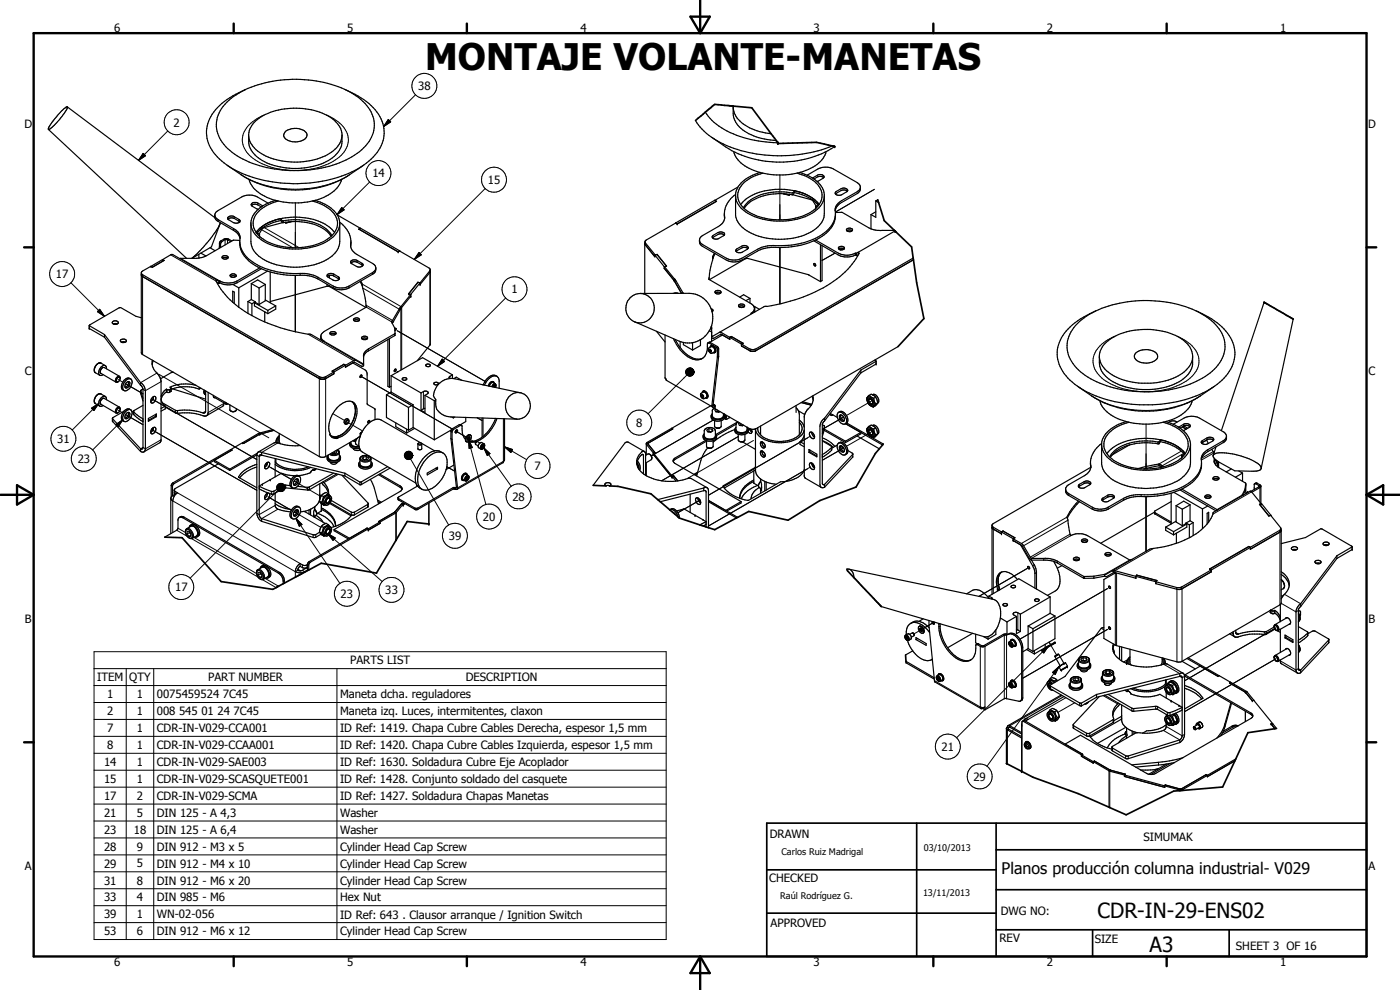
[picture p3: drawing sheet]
<svg xmlns="http://www.w3.org/2000/svg" width="420mm" height="297mm" viewBox="0 0 420 297" stroke-linecap="round" stroke-linejoin="round" font-family="sans-serif">
<defs><g id="words">
<text font-size="11" x="127.6" y="21">MONTAJE VOLANTE-MANETAS</text>
<g font-size="6.3">
<text x="329.4" y="275.4">CDR-IN-29-ENS02</text>
<text x="345" y="285.6">A3</text>
</g>
<text font-size="4.8" x="300.6" y="262.1">Planos producción columna industrial- V029</text>
<g font-size="3.4">
<text x="34.2" y="9.6">6</text>
<text x="104.2" y="9.6">5</text>
<text x="174.2" y="9.6">4</text>
<text x="244.2" y="9.6">3</text>
<text x="314.2" y="9.6">2</text>
<text x="384.2" y="9.6">1</text>
<text x="125.5" y="27.1">38</text>
<text x="7.4" y="38.4">D</text>
<text x="52.1" y="38">2</text>
<text x="410.6" y="38.4">D</text>
<text x="111.7" y="53.3">14</text>
<text x="146.4" y="55.2">15</text>
<text x="16.8" y="83.5">17</text>
<text x="153.5" y="88.1">1</text>
<text x="7.5" y="112.6">C</text>
<text x="410.7" y="112.6">C</text>
<text x="191" y="128.1">8</text>
<text x="17.2" y="133">31</text>
<text x="23.3" y="139">23</text>
<text x="160.4" y="141.1">7</text>
<text x="153.8" y="150.2">28</text>
<text x="144.9" y="156.3">20</text>
<text x="134.7" y="162.1">39</text>
<text x="52.6" y="177.4">17</text>
<text x="102.2" y="179.5">23</text>
<text x="115.6" y="178.3">33</text>
<text x="7.5" y="186.9">B</text>
<text x="410.7" y="186.9">B</text>
<text x="105.1" y="199.3">PARTS LIST</text>
<text x="29.2" y="204.4">ITEM</text>
<text x="32.2" y="209.5">1</text>
<text x="38.8" y="204.4">QTY</text>
<text x="41.1" y="209.5">1</text>
<text x="47.1" y="209.5">0075459524 7C45</text>
<text x="62.4" y="204.4">PART NUMBER</text>
<text x="102.1" y="209.5">Maneta dcha. reguladores</text>
<text x="139.8" y="204.4">DESCRIPTION</text>
<text x="32.2" y="214.6">2</text>
<text x="41.1" y="214.5">1</text>
<text x="47.1" y="214.6">008 545 01 24 7C45</text>
<text x="102.1" y="214.6">Maneta izq. Luces, intermitentes, claxon</text>
<text x="32.2" y="219.6">7</text>
<text x="41.1" y="219.6">1</text>
<text x="47.1" y="219.7">CDR-IN-V029-CCA001</text>
<text x="102.1" y="219.7">ID Ref: 1419. Chapa Cubre Cables Derecha, espesor 1,5 mm</text>
<text x="32.2" y="224.7">8</text>
<text x="41.1" y="224.7">1</text>
<text x="47.1" y="224.7">CDR-IN-V029-CCAA001</text>
<text x="102.1" y="224.8">ID Ref: 1420. Chapa Cubre Cables Izquierda, espesor 1,5 mm</text>
<text x="282.6" y="225.3">21</text>
<text x="31.2" y="229.8">14</text>
<text x="41.1" y="229.8">1</text>
<text x="47.1" y="229.8">CDR-IN-V029-SAE003</text>
<text x="102.1" y="229.9">ID Ref: 1630. Soldadura Cubre Eje Acoplador</text>
<text x="31.2" y="234.9">15</text>
<text x="31.2" y="239.9">17</text>
<text x="41.1" y="234.9">1</text>
<text x="41.1" y="240">2</text>
<text x="47.1" y="234.9">CDR-IN-V029-SCASQUETE001</text>
<text x="47.1" y="240">CDR-IN-V029-SCMA</text>
<text x="102.1" y="234.9">ID Ref: 1428. Conjunto soldado del casquete</text>
<text x="292.2" y="234.2">29</text>
<text x="31.2" y="245.1">21</text>
<text x="41.1" y="245">5</text>
<text x="47.1" y="245.1">DIN 125 - A 4,3</text>
<text x="102.1" y="240">ID Ref: 1427. Soldadura Chapas Manetas</text>
<text x="102.1" y="245.1">Washer</text>
<text x="31.2" y="250.1">23</text>
<text x="40.2" y="250.1">18</text>
<text x="47.1" y="250.1">DIN 125 - A 6,4</text>
<text x="102.1" y="250.2">Washer</text>
<text x="231" y="251.4">DRAWN</text>
<text x="31.2" y="255.2">28</text>
<text x="41.1" y="255.2">9</text>
<text x="47.1" y="255.2">DIN 912 - M3 x 5</text>
<text x="102.1" y="255.3">Cylinder Head Cap Screw</text>
<text x="343.1" y="252.3">SIMUMAK</text>
<text x="7.4" y="261.1">A</text>
<text x="31.2" y="260.3">29</text>
<text x="41.1" y="260.3">5</text>
<text x="47.1" y="260.3">DIN 912 - M4 x 10</text>
<text x="102.1" y="260.3">Cylinder Head Cap Screw</text>
<text x="410.7" y="261.1">A</text>
<text x="31.2" y="265.4">31</text>
<text x="41.1" y="265.4">8</text>
<text x="47.1" y="265.4">DIN 912 - M6 x 20</text>
<text x="102.1" y="265.4">Cylinder Head Cap Screw</text>
<text x="230.9" y="264.5">CHECKED</text>
<text x="31.2" y="270.5">33</text>
<text x="31.2" y="275.5">39</text>
<text x="41.1" y="270.4">4</text>
<text x="41.1" y="275.5">1</text>
<text x="47.1" y="270.5">DIN 985 - M6</text>
<text x="47.1" y="275.5">WN-02-056</text>
<text x="102.1" y="270.4">Hex Nut</text>
<text x="102.1" y="275.6">ID Ref: 643 . Clausor arranque / Ignition Switch</text>
<text x="300.3" y="274.4">DWG NO:</text>
<text x="31.2" y="280.6">53</text>
<text x="41.1" y="280.6">6</text>
<text x="47.1" y="280.6">DIN 912 - M6 x 12</text>
<text x="102.1" y="280.7">Cylinder Head Cap Screw</text>
<text x="231.3" y="278.2">APPROVED</text>
<text x="300" y="282.6">REV</text>
<text x="328.5" y="283">SIZE</text>
<text x="370.9" y="285.1">SHEET 3 OF 16</text>
<text x="34.2" y="289.9">6</text>
<text x="104.2" y="289.9">5</text>
<text x="174.2" y="289.9">4</text>
<text x="244.2" y="289.9">3</text>
<text x="314.2" y="289.9">2</text>
<text x="384.2" y="289.9">1</text>
</g>
<g font-size="2.7">
<text x="234.5" y="256.6">Carlos Ruiz Madrigal</text>
<text x="277.2" y="255.3">03/10/2013</text>
<text x="234.1" y="269.7">Raúl Rodríguez G.</text>
<text x="277" y="268.7">13/11/2013</text>
</g>
</g></defs>
<g fill="none" stroke="#000" stroke-width=".3">
<path d="M50.4 39.3l-8.8 8.8M79.3 34.5a10.5 10.5 0 0 0-6.4 6.1 7.2 7.2 0 0 0 4.3 7.8 24.8 24.8 0 0 0 22.8 0 7.1 7.1 0 0 0 4.2-8.4 10.9 10.9 0 0 0-6.3-5.5M116.5 35.9l.8 .7-2.2 1.4zM124.7 28.4l-9.6 9.6M43 46l.7 .7-2.1 1.4zM72.3 52.4a32.6 32.6 0 0 0 32.6 0M110.9 54.6l-9.7 9.8M145.6 56.6l-21.3 21.3M234 52.5v13.5M262.4 56.8l-11.7 6.8M51.2 76.5l13.6 7.8M54.2 77.5l11.8 6.8"/>
<path d="M65.5 65.9v.5M65.9 73.1l.3 .2M65.9 73.9l.3 .2M66.3 72.3l.4 .1M67.2 71.8l.4 .1v1.6M68.6 71.8l-.3 .1v1.2M70.1 68.6v.5M70.3 65v.5M71.7 65.8v.6M77.4 60.9v.6M77.9 70.4v.5M78.5 68.9l9.4 5.4"/>
<path d="M78.8 61.7v.1M79.3 68.3l10.4 6M84.7 66.2v.5M85 66.3v.5M88.6 60.9v13.4M102.6 62.3l.7 .6-2.1 1.5zM105.2 73.3v.5M107.2 78.1v.6M108.6 79v.5M125.8 75.7l.6 .8-2.1 1.4zM234 74.3v16.9M250.6 75.9l-3.9 2.2"/>
<path d="M253 74.5l-.7 .5M21.3 84.8l10.1 10.1M29.9 92.8l1.5 2.1-2.2-1.4zM42.8 82.4v24M71.1 84.3v.6M88.6 82.6v17M90.1 82v.6M95.4 83.2v.5M98.1 85.3v.6M98.9 82.6v.8M98.9 85.7v.3M100 85.9v.5"/>
<path d="M100.1 82.2v.6M101.5 83.1v.5M104.7 85.9v.5M108.7 85.3l11.6 6.7M108.8 86.4l11.3 6.5M109.8 91.6l8 4.5M109.9 92.2l7.6 4.3M111.8 81.8v.5M119.2 99.2l26.4 15.2M120.3 92.6v18.4M120.6 92.2v18.7M129 81.3v.5"/>
<path d="M129 81.8v21.7M151.8 89.4l-20.5 20.5M30.1 111.8l.1 .1M30.2 112l.2 .1M30.2 111.9l.1 .1M30.3 109a1.93 1.93 0 0 0-1.7 2.8M30.3 118.2a1.88 1.88 0 0 0-1.7 2.9M30.7 119.6a1.26 1.26 0 0 0-.5 1.6M30.7 119.7l-.4 .5M31 110.2l.3 .1M31 110.3a1.42 1.42 0 0 0-.8 1.7M31.3 110.3l.1 .1"/>
<path d="M31.3 110.3a1.24 1.24 0 0 0-1.3 1.4M31.3 119.5l.1 .1M31.3 119.5l-.6 .1M31.3 119.5l-.6 .2M35.5 113.9l1.4 .8M37.7 115.1l5.2 3.1-4.9-2.8M42.2 117.3v.9M46 119.9l-.5-.3 31.6 18.3M47.1 111.9l-4.9 2.9M47.7 112.3l33 19.1M48.3 114.5l-4.7 2.7-.7-.4M50.2 116.9v.8"/>
<path d="M50.9 116.9v.8M51.2 116.7v.8M61.4 117.1l-.1 .9 .3 .4M92.5 100.3l13.6 7.9M95.8 113v24M97.3 102.4l11.8 6.8M97.7 113v24M108.7 113.2l27 15.5-26.9-15.5M110.6 104.7v.6M118.4 100.2v.5M119.2 111.5l.2 .1M127.1 117.5v5.1"/>
<path d="M132.7 107.7l.7 .8-2.1 1.4zM135 112.9v.7M145.4 114.6l.4 .3M147.7 116a.68 .68 0 0 1 .4-.6 .68 .68 0 0 1 .7 .1l-.2 .7M148.6 115.1l-.6 .2-.4 .7M205.8 111.5l2.5 .1-2.5 .2zM205.8 111.8l2.5-.2-2.5 .4zM205.8 111.6h2.5M205.8 111.3l2.5 .3-2.5-.1zM205.8 112l2.5-.4-2.4 .7zM205.9 111l2.4 .6-2.5-.3zM205.9 112.3l2.4-.7-2.2 .9z"/>
<path d="M206.1 110.8l.2-.2 2 1zM206.1 110.8l2.2 .8-2.4-.6zM206.1 112.5l2.2-.9-2 1zM206.2 112.5l-11.7 11.7M206.3 110.6l.3-.1 1.7 1.1zM206.3 112.6l2-1-1.7 1.2zM206.6 110.5l.2-.1 1.5 1.2zM206.6 112.8l1.7-1.2-1.5 1.3zM206.8 110.4h.3l1.2 1.2zM206.8 112.9l1.5-1.3-1.2 1.3zM207.1 110.4h.2l1 1.2zM207.3 110.4l1 1.2z"/>
<path d="M207.6 110.5l.7 1.1zM207.8 110.7l.5 .9zM208 110.9l.3 .7zM208.1 111.1l.2 .5zM208.3 111.6l-1 1.2-.2 .1zM208.3 111.6l-1 1.2zM208.3 111.6l-.7 1.1zM208.3 111.6l-.5 1zM208.3 111.6l-.3 .8zM208.3 111.6l-.2 .5zM208.3 111.6l-.1 .3zM327.6 118.8a32.8 32.8 0 0 0 31.1 .9l1.5-.9"/>
<path d="M334.6 100.9a9.9 9.9 0 0 0-6.5 6.6 7.8 7.8 0 0 0 5.1 7.6 24.3 24.3 0 0 0 23.4-1.2 6.3 6.3 0 0 0 2-9.1 12.6 12.6 0 0 0-5.3-3.9M27.5 122.5l2.1-1.4-1.4 2.1zM29.6 121.1l-7.9 7.9M30.2 121.2l.2 .1M30.2 121.2l.1 .1M30.2 120.4v.8M33.9 125.7v.8M34.7 127.4l2.2-1.5-1.4 2.2zM35.5 123.1l1.4 .8M36.9 125.9l-9.1 9.1M37.7 124.4l5.2 3M40.2 123.6v.8"/>
<path d="M46 129.2l-.5-.3 31.6 18.2M48.3 132l-4.7 2.7-.7-.5-.7 .5M52.7 123.1v.8M53.3 123.2v.8M61.7 123.4l-.8 .5M67.2 121l-4.7 2.8M77.1 136.6l.7 .3 .7-.3M77.5 130.1l.4 .2M77.8 130l.2 .3M77.9 130.3h.1M78 130.3h.1M80.4 139.8l7 4"/>
<path d="M82.8 132.7v.1M83.4 132.9l-4.9 2.9M83.8 132.1l.3 1M83.8 131.4l-.3 .7 .1 .9M83.8 130.9l-.5 .8-.1 1.1M99.2 138.7a1.13 1.13 0 0 0 2 0M99.9 124.1l8.9 5.2M101.2 135a.73 .73 0 0 1 .4 .9 .73 .73 0 0 1-.9 .5l-1.6-.2M101.8 135.8a1.98 1.98 0 0 1-2.9 .5M104.4 126.7l.2 .1M104.6 126.8h.1M105.9 132.2l.8 .3"/>
<path d="M106 134.5l.4 .5 .5 .1M106.2 132.1l.6 .1M108 137.7a1.88 1.88 0 0 0 3.3 0M108.1 130.9h.1M108.4 137.1a1.79 1.79 0 0 1 2.8 .4 1.73 1.73 0 0 1-3 .1zM121.4 136.5l2.5 .2-2.5 .1zM121.4 136.8l2.5-.1-2.5 .3zM121.4 136.7h2.5M121.4 136.3l2.5 .4-2.5-.2zM121.4 137l2.5-.3-2.4 .6zM121.5 136l2.4 .7-2.5-.4zM121.5 137.3l2.4-.6-2.2 .8z"/>
<path d="M121.7 135.8l.2-.2 2 1.1zM121.7 135.8l2.2 .9-2.4-.7zM121.7 137.5l2.2-.8-2 1zM121.9 135.6l.2-.1 1.8 1.2zM121.9 137.7l2-1-1.8 1.1zM122.1 135.5l.3-.1 1.5 1.3zM122.1 137.8l1.8-1.1-1.5 1.2zM122.4 135.4h.3l1.2 1.3zM122.4 137.9l1.5-1.2-1.2 1.2zM122.7 135.4h.3l.9 1.3zM123 135.4l.9 1.3zM123.2 135.6l.7 1.1z"/>
<path d="M123.2 137.7l11.5 19.8M123.4 135.7l.5 1zM123.6 135.9l.3 .8zM123.7 136.1l.2 .6zM123.9 136.7l-.9 1.1-.3 .1zM123.9 136.7l-.9 1.1zM123.9 136.7l-.7 1zM123.9 136.7l-.5 .9zM123.9 136.7l-.3 .7zM123.9 136.7l-.2 .5zM123.9 136.7l-.1 .2zM135.3 129.5l.4 .2"/>
<path d="M135.8 128.6l.3 .2M136.7 129.3l3.2 1.8zM137.8 127.4l.4 .2M140.5 131.5l-.1-.1 2.4 1.4M140.6 132l1.2 2.3-1 .2zM140.6 132l5.2 19.4M143.2 125.3l1.5 .9M144.7 133.4l.4-.1a.73 .73 0 0 1 .4 .7 .73 .73 0 0 1-.6 .6l-.3 .1-.3-.2v-.6zM145 125.4v5.5M145.2 134.4l1.9 1.7-.8 .6zM145.2 134.4l8.2 11.5M145.2 133.1a1.08 1.08 0 0 0-.9 1.6"/>
<path d="M151.1 125.6v12.8l-13.8 8M151.4 134.1l2.4 .8-.5 .9zM151.4 134.1l6.7 3.8M214.1 126l-18.6 10.8M217.2 124.2h.1M221.6 131l-23.1 13.3M226.1 132.2l-19.8 11.4M243.2 130.9l-30.6 17.7M253.2 125.1l-6.4 3.7M253.2 134.4l-6.4 3.7M261.8 120.2l-7.8 4.5M261.8 129.5l-7.8 4.4"/>
<path d="M327.4 139.7v.5M343.9 127.3v13.4M347.5 132.6v.6M347.9 132.5v.6M353.8 128.1v.1M354.5 135.4l-6.7 3.8M354.7 136.8v.4M355.2 136.1l-6.4 3.6M355.2 127.3v.5M360.8 132.2v.6M362.1 132.1l-1.4 .8M362.3 131.4v.6"/>
<path d="M362.5 134.9v.6M364.1 135.5l-3.5 2M364.4 135.9l-3.9 2.1M364.8 138l-.4 .3M365.1 138.1l-.2 .1M365.7 138.9l-.4 .2M365.7 139.7l-.2 .1M367.1 132.2v.6M51.4 145.7l.4 .2M51.8 159.8v-9.5l36.8 21.2v1.7M51.8 148.7l.5 .2M51.8 144.9l.4 .2"/>
<path d="M52.6 147.4v.9M53 159.1l3.2 1.8M53.3 147.9l36.8 21.2M53.4 158.5l2.3 1.3M55.1 155.1l-.3 .2M55.8 159.1l.2-.2a1.74 1.74 0 0 1 1.5 2.5 1.78 1.78 0 0 1-1.7-2.3zM56 158.6a1.93 1.93 0 0 1 1.7 2.9M71.6 143v.2M80.4 149l7 4.1-6.2-3.6M81.4 147.4v.9M82.2 147.4v.8M82.6 151.6l-4.8 2.8-.7-.4"/>
<path d="M83 146.1l2.5 .2-2.5 .1zM83 146.4l2.5-.1-2.4 .4zM83 146.3h2.5M83.1 145.8l2.4 .5-2.5-.2zM83.1 146.7l2.4-.4-2.3 .6zM83.2 145.6l2.3 .7-2.4-.5zM83.2 146.9l2.3-.6-2.1 .8zM83.4 145.4l.2-.2 1.9 1.1zM83.4 145.4l2.1 .9-2.3-.7zM83.4 147.1l2.1-.8-1.9 1zM83.4 152.8l-4.9 2.8M83.4 147.2l-26.3 26.3"/>
<path d="M83.6 145.2l.2-.1 1.7 1.2zM83.6 147.3l1.9-1-1.7 1.1zM83.8 145.1l.3-.1 1.4 1.3zM83.8 147.4l1.7-1.1-1.4 1.2zM84.1 145h.3l1.1 1.3zM84.1 147.5l1.4-1.2-1.1 1.2zM84.4 145l.2 .1 .9 1.2zM84.6 145.1l.3 .1 .6 1.1zM84.9 145.2l.6 1.1zM85.1 145.3l.4 1zM85.2 145.7v.8M85.2 145.5l.3 .8z"/>
<path d="M85.4 145.8l.1 .5zM85.5 146.3l-.9 1.1-.2 .1zM85.5 146.3l-.6 1.1h-.3zM85.5 146.3l-.6 1.1zM85.5 146.3l-.4 .9zM85.5 146.3l-.3 .7zM85.5 146.3l-.1 .5zM85.5 146.3v.3zM85.8 145.5v.9M88.6 144.5l-.3-.2 8 4.7M88.6 153.8l-.3-.2 8 4.6M88.8 155.5l1.8 1.9-.8 .5z"/>
<path d="M88.8 155.5l13.2 19.5M92.3 146.2v.8M92.9 146.1v.8M94.4 152.9l.1 .1a1.21 1.21 0 0 1 .3 1.7M96.4 151v2.3M101.5 142.3l-4.3 2.5M105.4 153.7v.8M106.4 153.7v.8M108.5 144.5v.8M110.3 151.4v.8M118.4 153.7l.4 .2v8.3M118.5 153.6v.1"/>
<path d="M118.5 153.6l.4 .2v8.1M119.7 149.6v.4M120.1 145.8v.4M124.5 152.4v.4M125.4 152.4v.4M128.7 151v6.2M134.1 140l2.3 1.4M136 146.3v.4M136.5 146.3v.4M137 146.2l-.4 .2v.4M139.8 143.2l.3-.3a.56 .56 0 0 1 .7 .3 .56 .56 0 0 1-.4 .7l-.4 .4-.4-.2zM140.5 142.7a1.08 1.08 0 0 0-.9 1.6"/>
<path d="M203.4 153.8l6.7-3.8zM243.2 140.1l-30.6 17.7 29.7-17.1M298.1 158.2v19.9M320.2 155.2l-13.7 7.9M320.5 156.1l-13.3 7.6M320.7 148.1v.6M323.9 145.3v.6M325.4 144.5v.6M327.8 152.2v.6M331 149.4v.6M332.4 148.6v.5M332.6 152.2v.6"/>
<path d="M337.2 149.5v.6M342.5 148.4v.6M343.9 149v16.4M346.7 153.8v.4M372.8 148.5l-7.6 4.4M373.8 145v.6M375.6 147.6l-11.6 6.7M377.2 144.9l-.3 .3M378.1 145.5l-.3 .2v.4l.3 .2v4.3M384 159.1l.1 22.4M57.4 161.6l20.1 11.6M58.2 161.2l18.8 10.9"/>
<path d="M77.2 171.3a1.46 1.46 0 0 1 1.9 1.4v.7a.94 .94 0 0 1-1 .3 .94 .94 0 0 1-.7-.8 1.48 1.48 0 0 1-.2-1.6zM77.4 170.9a1.91 1.91 0 0 1 1.6 2.9M78.7 173.9l4.2 2.4M79.5 173.5l4.1 2.4M83.9 171.7l-.3 .3M85.3 174.2l-.3 .2M90.8 171.1l.7 .6M90.8 169.5v.8M92.1 169.5v.8M92.3 169.3l.4 .2M92.7 168.5l.4 .2M94 160.4v.8"/>
<path d="M94.8 160.4v.8M98.4 160.1l2.2 1.3-.7 .7zM98.4 160.1l16.3 14.4M297.5 179.3v.4M308.3 170.6l-14.5 8.3M310.4 169.5l-.5 .3M311.1 171.8l-.5 .3M317.3 168.4v.5M321.1 160.3l-11.9 6.9M321.3 160.7l-11.8 6.9M325.2 172.9v.6M325.4 173v.5"/>
<path d="M332.4 176.6l-26.3 15.2M333.8 171.2l.4 .6M334.7 171.9v21.6M335.1 172v21.7M339 168l-7.5 4.3M346.2 164.5l-11.6 6.7M353.1 176.3v.5M353.2 176.8v21.8M354.7 176.1v22.3M384.5 174a1.92 1.92 0 0 1 .6 2.7M384.9 178.7l-.4 .2M385.5 178.3l4.8 2.8"/>
<path d="M28.2 195.5h171.7v86.4h-171.7zM271.7 190.8a.78 .78 0 0 1 .9 .4 .78 .78 0 0 1-.2 1l-.7-.7zM271.8 190.5a1.07 1.07 0 0 1 .9 1.7M276.5 188.9l.2-.1-2.4 1.4M279.9 186.9l.4-.2-3.2 1.9M282 187.1l-.2 .2M282.1 187.9l-.3 .2M293.7 193.2l-.4 .2M294.6 193.7l-.4 .2v18.2l-13.8-7.9M295.3 193.7l.3 .2v18.2M301.1 190.4l.3 .2v19M302.1 190.6v19"/>
<path d="M302.9 192.7a.9 .9 0 0 1 .9 .4 .9 .9 0 0 1-.1 1 .98 .98 0 0 1-.8-1.4zM303 192.5a1.04 1.04 0 0 1 .9 1.6M305.5 183.9v5.1M306.9 194.4l-.3 .2M312.5 195.2l2.2-1.4-1.4 2.1zM314.7 193.8l-27.6 27.6M314.9 192.7l.4 .7M315.4 193.7l1.7 2.9M318.2 199.7h.1M319.3 199.1l-1.1 .6M320.4 199.9h.1M320.4 199.9l-2 1.1"/>
<path d="M323.7 198a1.88 1.88 0 0 0 3.3 0M324 197.5a1.83 1.83 0 0 1 2.8 .4 1.73 1.73 0 0 1-2.9 .1zM330.5 188.5l.8 .5M332.4 188.8l-25.5 14.7M338.1 199.1h.1M338.1 198.8l-.2 .1M339.1 198.5l.3 1M339.1 197.7l-.3 .8 .1 .8M339.1 197.3l-.6 .9v1M348.8 198.5l-.4 1M348.8 197.7l.3 .8-.1 .8M348.9 197.4l.5 .9v.9"/>
<path d="M349.2 199.3l4.9 2.8M349.8 199.1h.1M369.6 189.9l.5 .3M370.9 189.8l.8 .4M379.4 189.6v.8M380.1 189.5v.8M381.3 183v.9M381.7 183.3v.8M382.4 183.3v.8M382.9 188.4l-27.4 15.9M382.9 197.7l-27.4 15.8M384.2 198.3l4.7 2.7 .8-.4 .6 .4"/>
<path d="M384.5 181l4.4 2.6 .8-.4M389.7 184.3l.4 1.1v.5l-.3 .5M389.7 193.6l.3 .8a.95 .95 0 0 1-.2 1.2M390.3 183.7v.8M392.4 190v.8M398.7 192.1v.8M28.2 200.6h171.7M28.2 205.7h171.7M28.2 210.8h171.7M28.2 215.9h171.7M37.9 200.6v81.3M46.1 200.6v81.3"/>
<path d="M101.1 200.6v81.3M281.1 203h.6l.4 .5-.1 .8a.98 .98 0 0 1-.9-1.3zM281.2 202.8a1.06 1.06 0 0 1 .9 1.6M294.9 212.3v.3M302.9 204.9a.99 .99 0 0 1 1 1.3 .92 .92 0 0 1-1-1.3zM303 204.8a1.06 1.06 0 0 1 .9 1.5M306.9 209.4l-.3 .2M307.5 216.2l-.3 .3M315.3 205.9v.8M315.9 201.8l1.9-1.8-1.1 2.4zM317.8 200l-21.6 29.9M318.3 201h.1"/>
<path d="M318.8 208.7l-15.7 9.1v.4l-.4 .2v.4l-.4 .2v10.2M319.9 209.3l-11.3 6.6M321.2 204a1.92 1.92 0 0 0 3.4 0M321.6 203.5a1.89 1.89 0 0 1 2.8 .4 1.68 1.68 0 0 1-3-.1zM322.2 217.8v.8M322.5 210.9l-5 2.8M324 210.9v.8M324.3 201a1.21 1.21 0 0 0 2 0M330.9 202a1.92 1.92 0 0 0 3.3 0M331 208.7l4.4 2.5M331.2 201.4a1.89 1.89 0 0 1 2.8 .4 1.7 1.7 0 0 1-2.9 0zM333.5 205l-.4 .4"/>
<path d="M334 215.9v.9M338.1 219.4h.1M338.1 219.4v1.3M339.7 212.5v.8M340.3 212.6v.8M346.8 211.9v.9M347.4 212v.9M349.2 219.2l4.9 2.8M350 218l4.8 2.8 .7-.5M350.3 213.7v.8M351.1 213.8v.8M354.1 202.9l.7 .4 .7-.4"/>
<path d="M359.3 217.5l.5 .1 .1 .6M359.4 217.4l.3 .1 .2 .4M359.8 218.3h.1M359.8 216.7a1.08 1.08 0 0 1 .9 1.6M359.9 218.2v.1M360 218.1l-.1 .1M361 209.4v.1M367.6 217.2v.9M369.7 217.9l.4 .2M373.7 207.6h.1M373.7 213.4v3.1M373.8 207.7h.1"/>
<path d="M373.8 213.4v3.1M374 207.4l-.3 .2M374.3 207.6l-.5 .1M375.4 213.9v.4M28.2 220.9h171.7M28.2 226h171.7M28.2 231.1h171.7M28.2 236.2h171.7M326.1 220v.8M327.1 220v.8M333.2 231.1l-.4 .2v10.9M333.3 231.1h.1"/>
<path d="M333.3 231.1l-.2 .3v10.9M333.9 224.5v.8M337.8 226.7v.9M338.2 220.6v.1M338.6 226.8v.8M347.7 228.7v.8M354.1 236.7h.1M354.1 236.7l-.2 .5M354.7 236.6l.3 .3v.3M28.2 241.3h171.7M28.2 246.3h171.7M28.2 251.4h171.7"/>
<path d="M28.2 256.5h171.7M28.2 261.6h171.7M28.2 266.7h171.7M28.2 271.7h171.7M28.2 276.8h171.7"/>
<circle cx="53" cy="36.7" r="3.8"/>
<circle cx="127.4" cy="25.8" r="3.8"/>
<circle cx="113.6" cy="51.9" r="3.7"/>
<circle cx="148.3" cy="53.9" r="3.7"/>
<circle cx="18.7" cy="82.2" r="3.8"/>
<circle cx="154.4" cy="86.8" r="3.8"/>
<circle cx="19" cy="131.7" r="3.8"/>
<circle cx="25.1" cy="137.7" r="3.8"/>
<circle cx="161.3" cy="139.8" r="3.8"/>
<circle cx="191.8" cy="126.8" r="3.8"/>
<circle cx="146.8" cy="155" r="3.8"/>
<circle cx="155.6" cy="148.9" r="3.7"/>
<circle cx="54.4" cy="176.1" r="3.8"/>
<circle cx="104.1" cy="178.2" r="3.7"/>
<circle cx="117.5" cy="177" r="3.8"/>
<circle cx="136.5" cy="160.8" r="3.8"/>
<circle cx="284.5" cy="224" r="3.8"/>
<circle cx="294" cy="232.9" r="3.8"/>
</g>
<g fill="none" stroke="#000" stroke-width=".51">
<path d="M208.7 36.2l5.8-4.9 11.1 1 7.7 10.4M233.3 42.7l.3 .4 11.4-.4 5.5 1.2M233.4 42.7v.1M263.4 59.9l2 6.3 8.2 7.9 1.5 10.8 2.2 10.7-7.8 8.4M379.4 90.7l8.7 5.1M265.1 133.2l-2.4 2.9-5.8 10-10.9 4.1-9.5 5.9-11.8-2.6-10.2 5.4-10.6-3.5-8.5-7.2-9.9-2.3-2.6-.1M128.7 157.2l-6.5-.7-9.2 15.5-16.6-3-14.5 7.8-15.5-2.3-11.8-13.2-5.2-.1M178 145.6l3.9 .2M254.2 170.8l.1 .4 10.2 10.8M271.8 196.5l.1 2.4M382.6 218.7l-8.1 1.1-7.6 16.3-14.7 1.3-14.2 7.1-4.9-2.2a140.4 140.4 0 0 0-23.1-9.1l-3.3-1.8M382.6 218.6v.1"/>
<path d="M383.1 218.6h-.5M302 229.1l4.6 2.3M306.6 231.4h.1M230.1 247h180v40h-180zM275.1 247v40M298.9 255h111.2M298.9 247v40M230.1 274h68.8M230.1 261h68.8M298.9 279h111.2M298.9 267h111.2M327.9 279v8"/>
<path d="M368.9 279v8"/>
</g>
<g fill="none" stroke="#000" stroke-width=".35">
<path d="M14.6 38.9l41.4 38.6M18.4 33.3l1.4-1.1 .4-.1a8.5 8.5 0 0 1-2.3 3.7l-1.6 1.8-1.6 1.3a1.08 1.08 0 0 1 .4-1.5zM20.2 32.1l44.3 33.3M68.1 30.7a24.5 24.5 0 0 1 12.6-6.1 36.4 36.4 0 0 1 25.4 3.6 11.5 11.5 0 0 1 6.2 8.8 10.4 10.4 0 0 1-5.1 9 35.3 35.3 0 0 1-26 4.5 23.4 23.4 0 0 1-14.5-7.8 8.8 8.8 0 0 1 1.4-12zM73.6 26.9a19.8 19.8 0 0 0-10.7 8.8 9.9 9.9 0 0 0 3 12 32.9 32.9 0 0 0 19.6 7.3 38.2 38.2 0 0 0 23.7-5.5 12.2 12.2 0 0 0 6.1-10.2 12.6 12.6 0 0 0-7-10l-4.6-2.4M76.2 36.8a17.3 17.3 0 0 1 12.8-4.3 17.7 17.7 0 0 1 11.5 3.7l1.8 2.5a8 8 0 0 1 .3 3.8 8 8 0 0 1-5.5 6.4 21.9 21.9 0 0 1-19-1.1 6.9 6.9 0 0 1-3.5-5.3l.2-3.2zM85.8 39.4a4.9 4.9 0 0 1 6.2 .5 1.89 1.89 0 0 1-1.9 2.5 4.3 4.3 0 0 1-4.9-1.5v-.8zM208.7 36.2a23 23 0 0 0 14.9 9.3 43 43 0 0 0 26.2-1.7M211.7 33.7a21 21 0 0 0 12.5 7.9 41.3 41.3 0 0 0 9.3 1.2M220 32.2v1.9a7.5 7.5 0 0 0 5.5 6.3 19.5 19.5 0 0 0 7.4 1.8M220.1 31.8a6.5 6.5 0 0 0 3.6 5.8 17.7 17.7 0 0 0 7.7 2.5M68.3 49.7l4 2.7a31.1 31.1 0 0 0 32.6 0l4.1-2.7"/>
<path d="M74.7 53.8a8.7 8.7 0 0 0 5.4 5.4 21.6 21.6 0 0 0 19-1.1l2.1-1.7 .7-1 .6-1.6M102.6 40.8a7.8 7.8 0 0 1-5 6 21.8 21.8 0 0 1-19.7-1.1 7.2 7.2 0 0 1-3.3-4.8M213.7 41.3a38.2 38.2 0 0 0 8.8 5.2 31.6 31.6 0 0 0 27.9-2.4l.1-.2M220.2 45.5a9.4 9.4 0 0 0 6.9 5.9 21.4 21.4 0 0 0 18.1-2l1.8-1.9 .9-2M220.8 58.3a7.2 7.2 0 0 0-3.3 7.3 3.4 3.4 0 0 1-2 2.4l-4.9 2.9-.6 .6-.1 .6M220.8 58.9a7.2 7.2 0 0 0 5 5.8 20.8 20.8 0 0 0 18.5-1.1 6.3 6.3 0 0 0 3.1-4.7M221.4 56.1l-6.9 4.1M228.2 51.7a10.2 10.2 0 0 0-7.3 5.6l-.1 1M229 51.9a10.9 10.9 0 0 0-7.2 4.9 5.1 5.1 0 0 0 2.1 6.2 19.2 19.2 0 0 0 20.4 0 5.1 5.1 0 0 0 .2-8.5l-2.4-1.5-2.9-1.1M235.1 58.1l1.7 .5M235.2 58.2l1.6 .3M236.8 58.5v.1"/>
<path d="M237 58.3l-.2 .2M237.1 58.3l-.3 .3M237.9 58.4a16.9 16.9 0 0 0-13.5 2.9l-1.1 1.2M237.9 58.4l5.8 1.6 1.2 1.8M238.4 57.8a12.3 12.3 0 0 1 7.2 3.9l-.8 .2v.6M238.4 57.8l-.5 .6M238.4 57.2l-.4 .6-.4 .1a16.5 16.5 0 0 0-12.7 2.4l-1.8 2.1M238.4 57.2v.6M238.4 57.2a13.5 13.5 0 0 1 6.3 2.9M240 51.7l2.9 1.2 2.4 1.6M242.2 52.6l3.2-1.9a5.3 5.3 0 0 1 4.4-.2l7.4 4.3 .8 .6 .2 .8M243.8 53.4h.1a3.2 3.2 0 0 1 2.4-1l.8 .3 .2 .6-2 1.2"/>
<path d="M245.3 54.5l1.2 1.3 .7 1.5 .2 6.8a7.5 7.5 0 0 1-5.4 6.2 20.6 20.6 0 0 1-18.4-1.4 6.4 6.4 0 0 1-2.8-4.3v-6.3M247.2 53.3l-.1-.1a1.8 1.8 0 0 0-1.8-.1l-1 .6M250.8 57.6l1.6-1a1.38 1.38 0 0 1 2 .6l-.4 .4a2.87 2.87 0 0 1-3 .8l-.4-.4zM254.3 57.4a1.63 1.63 0 0 0-1.9-.2l-1.7 1M258.2 56.2l-.2 .7-.8 .6-4.6 2.7a3.1 3.1 0 0 0-1.9 3.6 7.9 7.9 0 0 1-4.7 7.5 25.8 25.8 0 0 1-14.5 2.9l-2.8 .5-1 .4-5 2.9a5.1 5.1 0 0 1-4.7 0l-7.4-4.3-.6-.6-.1-1M258.2 56.2l-.1 1-.6 .7-4.9 2.8a3.6 3.6 0 0 0-2 2.5M263.4 59.9l-.6 .4M48.8 77.9l-3.5 2 .5 .3 3.4-2.1M48.8 77.9l.4 .2M48.8 77.9l2.6-1.5h.5l13.3 7.7M49.2 78.1l-3.5 2.1-.5-.3-2.4 1.4-.4 .6M59.7 76.3v1.2"/>
<path d="M60.3 75.9l1.5 .9M63 74.3l1.5 .9M64.5 64.5l.2 .8 .5 .4 4.9 2.9a3.1 3.1 0 0 1 1.9 3.6 7.3 7.3 0 0 0 3.4 6.7 24.8 24.8 0 0 0 15.9 3.7l3.2 .7 5.5 3.1a5.5 5.5 0 0 0 4.7 0l7.4-4.3 .6-.7 .1-1M64.5 64.5v.8M64.5 65.3l.7 1 4.9 2.8a3.5 3.5 0 0 1 1.9 2.4M66 67.2l-2.6 6.9-5.8 3.4M66.1 66.8a31.9 31.9 0 0 1-8.5 10.7M66.7 77.5a1.24 1.24 0 0 1 1.7 0M66.7 77a1.1 1.1 0 0 1 1.8 .3 1.01 1.01 0 0 1-1 .5 1.01 1.01 0 0 1-.8-.7zM68.4 65.3a1.58 1.58 0 0 1 1.9-.3l1.4 .8a.59 .59 0 0 1 .3 .8 .59 .59 0 0 1-.7 .3l-1.2-.1-1.6-1zM68.4 65.8a1.72 1.72 0 0 1 1.9-.3l1.7 1.1M69.2 72.5l-1.1-.6a1.94 1.94 0 0 0-1.8 .9l-.1 1.5"/>
<path d="M69.6 72.3l-1.2-.6-.8-.1a1.92 1.92 0 0 0-1.8 2.6v.3M72 72.8a8.6 8.6 0 0 0 5.2 6.7 28.4 28.4 0 0 0 14.7 2.6l3 .8 5.1 3a5.1 5.1 0 0 0 4.7 0l7.1-4.1 .8-.6 .2-.8M72 72.1h-2.1l-9.1 5.1-1.9 .3-5 .1M75.5 61.6l.1-.6 .5-.3a3.4 3.4 0 0 1 2.7 1l.1 .1M75.5 61.7a1.67 1.67 0 0 1 1.9-.2l1 .6M75.5 61.6l2 1.2M77.1 70l.7 .2M77.6 68.8l-.4 .5M77.8 70.2l.1 .7M77.9 70.4l-.2 .3M80.5 61l-3.3-1.9a5.1 5.1 0 0 0-4.7 0l-7 4.1-.8 .6-.2 .7M80.5 61a7.8 7.8 0 0 0-5.2 5.7v5.8a7.5 7.5 0 0 0 5.4 6.2 20.3 20.3 0 0 0 18.9-1.9l1.6-1.8 .6-1.5 .2-6.5"/>
<path d="M82.1 66.2l-2.6 1.2-1.5 1.1M82.5 66.1a19.7 19.7 0 0 1 16.2 1.9l1.7 1.7M82.7 60.1l-2.2 .9M83.6 60.3a9.9 9.9 0 0 0-7.4 5.4 5.7 5.7 0 0 0 3.4 6.4 19.7 19.7 0 0 0 18.1 0 5.7 5.7 0 0 0 3.4-6.4 9.2 9.2 0 0 0-6.6-5.2l-.8-.2M84.3 66.2l.4 .5a19.2 19.2 0 0 1 12.7 2.2l1 .7 .9 1.3M84.3 65.6l.4 .6a18.7 18.7 0 0 1 12.7 2.1l1.3 1.1 .9 1.3M84.3 66.2a12 12 0 0 0-7.2 3.8M84.3 65.6v.6M84.3 65.6a12.5 12.5 0 0 0-7.4 4.1l.3-.4M84.8 66.8l-5.7 1.6-.5 .3-.8 1.5M85.6 66.7l.2 .2M85.7 66.7l.1 .2"/>
<path d="M85.8 66.9h.1M87.2 66.5l-1.4 .4M87.4 66.5l-1.6 .4M94.6 60.1a9.8 9.8 0 0 1 7.2 5.6 6.1 6.1 0 0 1-3.6 6.6 20.3 20.3 0 0 1-19.8-.3 6.1 6.1 0 0 1-3.1-4.8M101.2 64.5l27.8 16.1 .1 22.6-3.8 5M101.9 66.7a7.1 7.1 0 0 1 3.3 7.1M105.3 78.4l.7-.4a3.3 3.3 0 0 1 2.6 1l.3 .2a1.13 1.13 0 0 1-.7 1 1.13 1.13 0 0 1-1.2-.3l-1.6-.9zM105.3 72.8a3.1 3.1 0 0 0 1.8 3.6l5.2 3 .5 1M105.3 78.9a1.63 1.63 0 0 1 1.9-.2l1.7 1M108.2 68.5l-.5 .2 11.8 6.9 .5-.3M108.2 68.5h.1M108.2 68.5l-.5 .3"/>
<path d="M119.9 75.3l-.4 .3M193.5 73.2l3 3.9v-.6M193.6 72.6l3 3.9M193.6 72.8l-.1 15.3M196.5 76.5l.7-.1 2.8 3.4M196.5 76.5l2.8 3.5M196.6 76.5h.1M197.2 76.3l2.9 3.5-.7 .2M197.2 76.3v.2M197.2 76.3l-.6 .2M200 79.8v.1M200 79.8l-.7 .2"/>
<path d="M202.7 66.9l11.7-6.8 .6 .3-11.8 6.8-.4-.3-8.8 5.1-.4 .4 .1 1M202.7 66.9v.1M213.9 70.7l1.6-.9a1.53 1.53 0 0 1 2 .4l-.2 .4-1.6 .9a1.38 1.38 0 0 1-2-.5zM213.9 77.4l-.8 3.7-.3 2.7 12.6 7.3 .9 .8M213.9 77.5h.1M214.4 75.9l-.5 1v.6M214.6 76.1l-.7 1.4M215 60.5l-11.8 6.7-.5-.3M217.4 64.1l.1 1.4M217.4 70.5l-.7-.4-1 .1-1.9 1.2M217.5 65.5h.1M220.9 74.9l1.7-1a1.15 1.15 0 0 1 1.9 .6l-.1 .2a3.3 3.3 0 0 1-3.3 .9l-.3-.4z"/>
<path d="M224.4 74.6a1.69 1.69 0 0 0-1.8-.2l-1.7 1M244.3 72.3l7.3 4.2a5.5 5.5 0 0 0 5.1 0M244.3 79.1a.44 .44 0 0 1 .4 .2 .44 .44 0 0 1 0 .5l-.4-.3zM244.6 60.1a18.9 18.9 0 0 0-17.5-2.1 10.5 10.5 0 0 0-4.8 3.4M244.7 60.1l1.1 1.3zM244.8 72l6.8 3.9a5.4 5.4 0 0 0 5.1 0M244.8 62l.2 .4M246.2 73.4v11.1M246.7 73.7v10.5l-.5 .3M250.7 63.8h2.1l7.9 4.5a7.1 7.1 0 0 0 4 .8h3.7M250.7 64.4a9.3 9.3 0 0 1-5.9 7.1 27.8 27.8 0 0 1-13.9 2.2l-2.2 .5-1 .4-5 2.9a5.1 5.1 0 0 1-4.7 0l-7.1-4.1-.6-.4-.4-.9M251.7 74.7a.71 .71 0 0 1 .3-.8 .71 .71 0 0 1 .9 .1l.5 .4-.1 .4"/>
<path d="M251.7 74.7l.6 .3 1-.2M251.7 74.7l.6-.2 1 .2M254.1 68.7a.97 .97 0 0 1 1-.3 .97 .97 0 0 1 .7 .7 .9 .9 0 0 1-1 .5 .9 .9 0 0 1-.7-.9zM254.2 69.3l.5-.3 1 .3M256.7 75.9l.2 .2M256.7 76.5l.5 .2M256.7 75.9v.6M256.9 76.1l.3 .6M257.5 75.7l.3 .3a27.7 27.7 0 0 1-14.2 12.1 53.8 53.8 0 0 1-14.4 4l-15.3 8.8-.3-.1M257.5 75.7l.3 .5M257.5 75.7l-.6 .4M257.6 76.5l-.4 .2"/>
<path d="M261.4 64.4v4.3M262.8 60.3l.9 .5M262.8 60.3v4.9l-1.4-.8M262.8 63.5l-1.4 .9M268.6 69.3l-11.1 6.4M274.1 77.4l-47.2 27.3-.7 .2-1-.1-2.7-1.5M274.1 77.9l-47.2 27.3a1.83 1.83 0 0 1-1.9 0l-2.5-1.4v-.5M26.8 97.7v.9l4.6 2.6M26.8 97.7l4.6 2.7M33.8 96.5a.94 .94 0 0 1 1-.3 .94 .94 0 0 1 .7 .8 1.04 1.04 0 0 1-1.8-.4zM34 97.2h1.2M42.4 95.3l-1.6-.4-4.8-2.6-9.2 5.4"/>
<path d="M42.4 82.4l.4 .6 53 30.6 1.5 .1 2.8-1.5M42.4 81.9l.4 .5 53.2 30.8h1.5l2.6-1.6M42.4 81.9v23.9l.2 .5 53.7 30.9 1.4-.2 9.5-5.5M65.1 84.8l.4 .2M65.2 84.1l.7 .4M65.2 84.1l-.4 .2a21.8 21.8 0 0 0 5 6.4M65.2 84.1l-.2 .4M65.9 84.5h.1M65.9 84.5l-.4 .5M66 84.3v.6M66 84.3l-.1 .2M66 84.9l-.5 .1"/>
<path d="M69.2 83l.6-.3 1 .3M69.2 82.4a.9 .9 0 0 1 1-.3 .9 .9 0 0 1 .6 .8 .89 .89 0 0 1-1 .4 .89 .89 0 0 1-.6-.9zM69.8 90.7v-3.3l.5 .2v3.5M69.8 90.7a46 46 0 0 0 23.5 9.6l13.5 7.8M69.9 85.3l1.8 1.1M71.7 86.4v5.8M74.4 90.5v3.5M74.4 90.5l1.2 .6M75.4 85.1l1.9-1.1 2.3 1.3M75.4 85.1l2.4 1.3M75.4 89.9l1.2 .7M75.4 85.1v4.8"/>
<path d="M75.4 89.9l-1 .6M75.6 91.1v3.6M76.4 90.8v1l4 2.3M76.4 90.8l4 2.3M76.6 90.6v.1M76.6 90.7l1.2 .7M76.6 90.6l-1 .5M76.6 90.7l-.2 .1M77.8 86.4v5M77.9 80.4l-6.8 3.9a5.8 5.8 0 0 1-5.1 0M78.4 80.6l-7.3 4.3a5.8 5.8 0 0 1-5.1 0M79.4 93.6v3"/>
<path d="M79.6 85.3v5l-1.8 1.1M79.6 85.3l-1.8 1.1M79.6 90l3.2 1.8M79.7 93.7l-.3 .1M80.3 81.3l-8.6 5.1M80.4 93.1v1M81.1 81.6v9.2M81.1 90.5l17.5-4.6 11.2 6.3M82.8 91.8v1l-2.4 1.3M82.8 91.8l-2.4 1.3M98.2 82.5a1.76 1.76 0 0 1 1.9-.3l1.4 .9a.67 .67 0 0 1 .2 .8 .67 .67 0 0 1-.8 .3 3.2 3.2 0 0 1-2.4-1l-.3-.3zM98.2 83l.8-.4 .9 .1 1.9 1.1"/>
<path d="M106.2 95.6a.9 .9 0 0 1 1-.3 .9 .9 0 0 1 .7 .8 .89 .89 0 0 1-1.1 .4 .89 .89 0 0 1-.6-.9zM106.2 96.2l.6-.3 1 .3M108.1 84.5l.6 1.3M108.3 84.3l.4 1v.5M108.7 85.5l1.2 6.7M108.7 85.8l.1 .1M109.9 92.2l-12.6 7.2a2.01 2.01 0 0 0-.8 2.8M118.1 96.4l-.4 .6M118.4 98.7l.4-.2 .1 .2-.4 .5M118.6 100l-8 4.7a2.43 2.43 0 0 0-1.5 2.4v2.7l-.7 .1-2-1.3-2.7 1.6M120.1 92.3l-2.6 4.2 .9 1.9 .2 1.6M120.1 92.3l.2 .4"/>
<path d="M120.3 92.7l-2.6 4.2M120.3 92v.5M120.3 92.5v.2M120.3 92l-.2 .3M123.3 88.3v.6l-3 3.6M125.4 84.7v.1M125.4 84.7l-2.8 3.5 .7 .1M125.4 84.7l.7 .2M125.4 84.7l-2.7 3.5 .6 .1M126.1 84.9l-5.8 7.1M126.1 84.9v.5M129.1 81.3v.4l-3 3.7"/>
<path d="M129.1 80.9l-3 4M189 89.4a4.3 4.3 0 0 1 6.5 .5 4.3 4.3 0 0 1-1.3 6.3 4.3 4.3 0 0 1-6.1-2 4.7 4.7 0 0 1 .9-4.8zM190.4 96.5l13.4 5.9a7.2 7.2 0 0 0 9.6-4.2M192.1 88.1l14.7-.1a7.3 7.3 0 0 1 6.6 10.2M197 99.4l2.6 3.2M199.3 80.6l3.1 3.6M199.3 80v.6M199.4 80.5l2.9 3.7v-.6M199.4 80l2.9 3.6M199.4 80v.5M199.4 80.5l-.1 .1M202.3 83.6l2.8 4.4"/>
<path d="M202.3 84.2l2.2 3.8-2.1-3.6M202.3 84.2h.1M202.4 84.2v.2M202.6 83.9l-.2 .5M203.6 88l-.9-.1-.5 .2M212.9 99.2l.7 .4M212.9 83.9l10.8-6.3 .7-.1 18.2 4.9 3.6 2.1M213.4 98.1l.2 .6M213.4 92.7l.6 .3-.2 .4M213.5 97.8l.1 .9M213.6 98.7v3.7M213.6 93.3l.3 .1"/>
<path d="M213.8 93.4l-.1 .1M214.7 87.4a1.14 1.14 0 0 1 1.7 .3 1 1 0 0 1-1 .5 1 1 0 0 1-.8-.7zM214.7 87.9l.1-.1a1.24 1.24 0 0 1 1.5 .1M215.3 87.7l-.5 .3M215.9 99.7l.7 .1 2.4 1.4M221.7 91.5a.92 .92 0 0 1 1-.4 .92 .92 0 0 1 .7 .8l-.9 .4a.62 .62 0 0 1-.6-.1 .62 .62 0 0 1-.2-.7zM221.8 92l.5-.2 1 .2M222 89.2l1.2-.8 1.9 1.1M225.1 89.5l-1.3 .7M225.1 89.5v1.4M226.2 91.8l1.7 1M226.3 92l.2 .1"/>
<path d="M226.3 91.9l.1 .6-.1 1.3M226.4 92.7l-.3 .7-.7 .6h.5M226.5 92.1l-.1 .1M226.5 92.1v1.5M322.8 97.7a26.6 26.6 0 0 1 16.7-7.3 36 36 0 0 1 21.8 4.2 11.4 11.4 0 0 1 6.4 9.5 11.7 11.7 0 0 1-6.8 9.4 36.8 36.8 0 0 1-34.4-.3 11 11 0 0 1-6.2-10.2l.1-.7a11 11 0 0 1 2.4-4.6zM328.9 93.3a21.2 21.2 0 0 0-10.4 8 10.1 10.1 0 0 0 2.6 12.8l6.5 4.7a31.3 31.3 0 0 0 32.6 0l4.1-2.8M359 93.3a20.6 20.6 0 0 1 10.3 8 10.1 10.1 0 0 1-2.6 12.8 31 31 0 0 1-18.3 7.2 40.6 40.6 0 0 1-22.4-3.8l-1.8-1.1M379.4 90.7l-12.8 38.5M388.1 95.8l-9.6 44.7M30.3 112l4.5 2.7M30.9 112.4l-.4 .2h-.6M31.3 110.3l4.5 2.6"/>
<path d="M31.3 119.5l4.5 2.7M31.4 100.4l10.8 14.4M31.4 100.4v.8M31.4 101.2l10.8 14.4M31.6 109.7l-1.3-.7a1.87 1.87 0 0 0-1.7 .9 1.87 1.87 0 0 0 0 1.9l1.3 .8M31.6 119a1.95 1.95 0 0 0-1.7 2.8M31.6 109.7l.3 .3 .1 .7M31.6 119l.4 .9M31.6 109.7a1.89 1.89 0 0 0-1.7 2.9M31.6 119l-1.3-.8a1.85 1.85 0 0 0-1.7 .9 1.85 1.85 0 0 0 0 2l1.3 .7M35.9 112.9a1.11 1.11 0 0 0-1.1 .6 1.11 1.11 0 0 0 .1 1.2 .93 .93 0 0 0 1-.5 .93 .93 0 0 0-.1-1 .85 .85 0 0 0-.7 .5 .85 .85 0 0 0 .2 .9h.1M35.9 112.9l.2 .6"/>
<path d="M36.2 102a.94 .94 0 0 1 1-.3 .94 .94 0 0 1 .7 .8 .99 .99 0 0 1-1 .3 .99 .99 0 0 1-.8-.7zM36.4 102.7h1.2M37.9 114.9l.8-.4a1.18 1.18 0 0 1 .1 1.3 1.18 1.18 0 0 1-1.1 .6l-.2-.7zM37.9 114l.5-.3a1.06 1.06 0 0 1 1.2 .5 1.06 1.06 0 0 1-.1 1.2 2.35 2.35 0 0 1-2.1 1.9 1.68 1.68 0 0 1-.2-2.5zM38.6 114.5a1.58 1.58 0 0 1-1.1 1.7M39.2 113.7a1.71 1.71 0 0 0-2.5 1.3 1.45 1.45 0 0 0 .5 2.2M42.2 115.6l.5 .6 .2 .6v17.4l-.3 .5h-.4M42.2 114.8v.8M42.2 114.8a3 3 0 0 1 1.4 2.4v17.5a.88 .88 0 0 1-.4 .9 .88 .88 0 0 1-1-.1M42.2 117.3l.7 2.2M42.9 116.7l-.7 .5v1l.7 2.1M45.7 119.3a.56 .56 0 0 1 .5-.4 .56 .56 0 0 1 .6 .4 1.31 1.31 0 0 1-1.4 1.6l-.2-.7z"/>
<path d="M45.8 108.1a4.7 4.7 0 0 0 1.9 4.5l.6 1.7v18.1l-.3 .4-4.8 2.8M46 108.2l-.3 1.1M46 119v.6l-.8 .8M49.9 116.8l-1.2 1.2-.4 1M49.9 117.6a2.33 2.33 0 0 0-1.5 2 2.33 2.33 0 0 0 1.2 2.2M49.9 116.8v.8M51.4 116.5l-.2 1-.5 .3-.8-.2M51.8 116.7l9.9 3.1M52.1 111.7l-.7 .1-3.2 1.9M58.8 115.6a12.3 12.3 0 0 0-7.8 .6l.3 .1-.1 .4-.5 .3-.8-.2M59.8 116.8a11.7 11.7 0 0 0-8.4 0M59.8 116.2v.6"/>
<path d="M60.3 116.5l-.5 .3M61.3 117.1a1.12 1.12 0 0 0 .4 1.4M61.7 117.3v6.1l-.2 .5-.5 .1a22.2 22.2 0 0 0-8.3-.9l-4-2.3M62.5 117.7v6.1l-.2 .7-.3 .2M64 119l.5 .3M64 118.6v.4M64.1 119.1l3.7 2.1M96.3 101l.1 .6 .9 .8h-.5M99.1 100.2l.8-.2 .8 .2M99.7 111.4l.4 .2M99.7 111.3v.1M100.1 112.1h.1"/>
<path d="M100.2 111.6l-.1 .6M100.8 100.2l-.5 .3-1.2-.3M100.8 100.2l.1-.3a1.04 1.04 0 0 0-1-.5 1.04 1.04 0 0 0-.9 .7l.1 .1M103.2 109.3l-3.5 2.1M103.2 109.3h.1M103.2 109.3l.5 .3M103.7 110.2l2.2-1.3 4 2.4 .3 .8v9l.2 .3 2.1 1.3 .1 3.2M103.7 110.1v.1M103.7 109.6v.6M103.7 109.6l-3.5 2M106.8 108.1l2 1.2 .3-.1M106.8 108.1h-.5l-2.6 1.5"/>
<path d="M108.3 112.6h.3v.2l-.4 .5-.2-.2zM108.6 101.6l.8-.2 .8 .2M108.6 101.1a.93 .93 0 0 1 1-.3 .93 .93 0 0 1 .7 .8l-.5 .3h-.9l-.4-.4zM116 118.4v6.9l6.6 3.8M116 118.4l6.6 3.9M116.4 101.9v14l.5 .3M116.9 101.6v14.6M117.4 112.7l9 5.2M117.4 112.7v4.9M117.4 117.6l6.6 3.9M117.4 117.6l-1.4 .8M117.4 115.9l-.5 .3"/>
<path d="M118.4 110.9l.2-.2 .3 .2-.1 .4-.4 .2zM118.6 100l-.2 .7-8.2 4.8-.7 .7-.4 .8M120.8 113.5a.63 .63 0 0 1 .8-.3 .63 .63 0 0 1 .4 .7l-1 .1-.3-.2zM126.4 117.9l.7-.4a.97 .97 0 0 1 1.4 .3l-1 .8M126.4 117.9v5.2M127.5 118.6l2.8 1.6M127.5 118.6v5.1l-1.1-.6M127.8 109.4a.69 .69 0 0 1 .8-.2 .69 .69 0 0 1 .5 .6 .67 .67 0 0 1-.8 .3 .67 .67 0 0 1-.5-.7zM130.2 114.9a.69 .69 0 0 1 .8-.2 .69 .69 0 0 1 .5 .6 .72 .72 0 0 1-.7 .2 .72 .72 0 0 1-.6-.5zM130.8 120a4.3 4.3 0 0 0 4.4 5.1l20 .7M130.8 120l-.5 .2M134.9 113.6a5.6 5.6 0 0 0-4.8 5.2l.7 1.2"/>
<path d="M134.9 113.6l1.7 .1 19.6 4.2M135.8 112.5l-9-5.2-9.4 5.4M135.8 112.5l-1 .6 .2 .5M135.8 112.5v1M136.2 113.6l.7-.4 1.6 .9M146.9 115.9l.3-.8 .7-.4 .9 .7-.1 .8M147.9 114.5l-.8 .4-.4 .9M147.9 114.5l.5 .5M147.9 114.5a1.34 1.34 0 0 0-1.3 1.3M148.2 115.7v.1M148.2 115.8l-.3 .3 .3-.5h.3v.4M148.2 115.8l.3 .2"/>
<path d="M148.5 116l-.1 .2M149.1 112.9a2.28 2.28 0 0 0-3.2 1l-.8 1.5M149.1 112.9l.7 1.2v2.4M149.1 112.9a2.65 2.65 0 0 0-3.1 1.6l-.6 1M152.7 119a3.7 3.7 0 0 1 4.8-.6 3.7 3.7 0 0 1 1.5 4.6 3.8 3.8 0 0 1-5.2 2.4 3.8 3.8 0 0 1-1.6-5.5zM199.6 100.5v12.9l.4 .7 13.9 8M202.1 101.6a11.1 11.1 0 0 0 5.3 6 3.2 3.2 0 0 0 4.9-3l.1-1.7M202.6 101.9a9.3 9.3 0 0 0 7.1 5.9l1.2-.3M204.1 102.5v1.8M205.1 102.7v.7l2.7 1.6M207.8 102.8v2.2M210.2 101.9v1.8l-2.4 1.3"/>
<path d="M210.5 118.9v-.5h.4l.2 .4v.4h-.2M210.5 118.9l.4 .3M210.9 118.7l.2 .3M210.9 118.7l-.4 .2M210.9 118.5v.2M211.1 117.3a1.56 1.56 0 0 1 1.1 2M211.1 117.3a1.33 1.33 0 0 1 1.1 2.1M211.1 117.3l-.4 .6M211.1 119l-.2 .2M212.2 119.3l-.5 .1M212.2 119.4h-.1M212.4 102.9h.4l2.3 1.4 .2 .5v2.3"/>
<path d="M212.4 102.9l.6-.2 2.5 1.6 .2 2.6M212.9 105.2v-.3l.3-.1 .3 .4v.4h-.3M212.9 105.2l.3 .4M213.2 105.1l.3 .3M213.2 105.1l-.3 .1M213.2 104.9v.2M213.4 103.8l-.3 .4M213.4 103.8a1.28 1.28 0 0 1 1.2 .7 1.28 1.28 0 0 1-.1 1.3M213.5 103.8a1.43 1.43 0 0 1 1 2M213.5 105.5l-.3 .1M213.6 101.4l.6 .1 2.1-1.2 2.7 1.5M214 105.8h.5"/>
<path d="M215.3 107.1l-1.7 14.6M215.7 106.9l-1.7 14.6M215.7 106.9l-.4 .2M216.4 100.3v.5M216.8 100.5l-3.7 2.2M219 101.8h.1M219 101.2l.5-.2 3.5 2-.5 .3M219 101.2v.6M219 101.2l3.5 2.1M243.7 118.9l.3 1.1M244 118.7a4.4 4.4 0 0 1-1.9 4.4l-.7 1.8v18l.3 .6 4.8 2.8M258.3 111v.9"/>
<path d="M258.3 111l-10.8 14.5M258.3 111.9l-10.8 14.4M260.7 119.7a1.06 1.06 0 0 1 1.1 .5 1.06 1.06 0 0 1-.1 1.2 1.35 1.35 0 0 1-1-1.7zM260.8 118.6l1.4 .9M260.8 118.6a1.2 1.2 0 0 0-.5 1.6M261.5 119.9a.5 .5 0 0 0-.8 0 .5 .5 0 0 0 .2 .7 .53 .53 0 0 0 .5 .6 .53 .53 0 0 0 .5-.4v-.4M261.6 119.9l.2 .4M261.8 118.4h.1a1.7 1.7 0 0 1 1.5 2.5l-.1 .1M261.9 118.5l-.5-.2-.6 .3M261.9 118.5l.9 .7M262.2 119.5l.6 1.7M262.5 108l.4 .3"/>
<path d="M262.8 119.2l.6 1.7M262.8 119.2l-.6 .3M262.9 108.3l-4.6 2.7M262.9 108.4v.8l-4.6 2.7M269.5 104l-42.6 24.7-.7 .1-1.2-.1-10.4-6.1-.1-1M331.5 103.2a16.3 16.3 0 0 1 11.9-4.4 17.7 17.7 0 0 1 12.8 4.2l.8 1 .7 1.5 .2 1.1v2.7a8.7 8.7 0 0 1-6.2 6.3 21.7 21.7 0 0 1-18.9-1.9 6.5 6.5 0 0 1-2.9-4.9 6.5 6.5 0 0 1 1.6-5.6zM340.8 106a4.8 4.8 0 0 1 6.5 .3 1.41 1.41 0 0 1-.8 2 4.5 4.5 0 0 1-6-1l-.1-.6zM357.9 107.1a7.5 7.5 0 0 1-5 6.1 21.9 21.9 0 0 1-19.1-.7 7 7 0 0 1-3.9-5.3M30.3 121.3l4.5 2.6M30.9 121.7l-1 .1M33.7 125.5l8.5 9.2M33.7 125.5l.1 .9 8.4 9.1"/>
<path d="M35.1 122.4l.5-.3a.93 .93 0 0 1 .3 1.3 .93 .93 0 0 1-1.2 .3l-.1-.3zM36.1 122.9a.49 .49 0 0 0-.6-.5 .49 .49 0 0 0-.4 .5l-.1 .8 .4 .1M37.2 123.4l-3.5 2.1M37.2 123.4a2.04 2.04 0 0 0-.3 2.8l.3 .2M37.9 124.1a.56 .56 0 0 1 .6-.4 .56 .56 0 0 1 .5 .6 1.06 1.06 0 0 1-1.4 1.2l-.1-.7zM38.6 123.7v.5a1.4 1.4 0 0 1-1.1 1.3M39.2 123l-1-.3-1 .7M39.3 123a2.41 2.41 0 0 0-2.4 3.1l.3 .3M39.3 123a2.42 2.42 0 0 1-1.9 3.5l-.2-.1M39.6 123.4l.5 .3M40.1 123.5l1 1 1.8 1.2M42.2 134.7v.8"/>
<path d="M42.9 121.6l-2.8 1.7v1l2.8 2.2M44.5 125.6l2.4-1.4v.8l-2.4 1.4zM45.6 128.6l.1 .7M45.7 128.6l.6-.4a1.12 1.12 0 0 1 .4 1.2 1.12 1.12 0 0 1-.9 .8h-.2a1.04 1.04 0 0 1 .1-1.6zM45.9 128.4l-.2 .8M46 128.3v.6l-.8 .8M46.7 124.9l-2.2 1.2M46.7 124.3v.6M46.7 124.9l.2 .1M49.6 121.8l-1.3 .8M49.6 121.8v.9l-1.3 .7M49.6 122.1l3.1 1.8 .6 .1a16.4 16.4 0 0 1 6.9 .5l1.2 .3 .6-.1"/>
<path d="M64.3 138.1v.4l4.6 2.6M64.3 138.1l4.6 2.7M65.5 139.2l-12.9 7.4-.3 .4v1l.4 .3M67.2 120.9l-.1 .6-.4 .5-4.7 2.7M67.6 120.7l.1 .5M67.8 120.8l.3 .4 .3-.1-.7 .1M69 121.5v1.6l.4 .3M69.2 134.9l-17.4 10-.4 .7v3.5M69.2 134.9l.4 .1M69.4 123.4l.6 .2 .5-.2M69.4 123.4h1.1M69.6 135l-17.5 10.2-.3 .6v3"/>
<path d="M69.6 135l-5.3 3.1M70.7 123.3l-.2 .1M70.9 122.6v.5l-.4 .3M72.8 132.8l.3 .3 4.9-2.8-4.9 2.7zM77.1 139.3a9.5 9.5 0 0 0-5.5 3.8l5.5 3.2M77.1 136.5l-8.2 4.6M77.2 136l-8.3 4.8M77.2 136.1l-.1 17.9a3 3 0 0 0 1.4 2.4M78.5 135.8l25 6.2M78.5 135.8v.8M78.5 136.6l25 6.2M78.5 136.6l-.3-.2-.4 .4v17.8l.7 1"/>
<path d="M78.5 135.8l-.9-.2-.4 .5M79.4 139.8l.3 .2M79.4 139.8v.5M79.7 139.2l.4 .2M79.7 139.2l-.3 .6M80.3 138.7l-.3 .9-.6 .6M80.3 138.7l-.6 .5M80.3 138.7a.62 .62 0 0 1 .7 .4 .62 .62 0 0 1-.2 .7 .76 .76 0 0 1-.5 .8 .76 .76 0 0 1-.9-.3M81.8 128.9l-4.3 1.2-8.2 4.8M82.2 129.1l-4.2 1.2M82.6 138.6a9.1 9.1 0 0 0 9.4 1.7l.5-.2M82.6 139.4a10.9 10.9 0 0 0 10.6 .9"/>
<path d="M82.6 137.6v5.5M82.8 132.8h.1M82.8 132.8h.5a15.2 15.2 0 0 0 6.8 .9M82.8 132.8l-5.3 2.8M82.8 137.6v1.2M83.8 130.7a2.76 2.76 0 0 0-1 2.1M83.8 130v2.1M98.2 137.3l.2 .4a2.74 2.74 0 0 0 3.6 0l.2-.4M99.2 138.6v.1M99.5 131.1l1.4 .1M100.4 135.8l-.6 .2M100.4 135.4v.4"/>
<path d="M100.4 135.8l.2 .2M100.7 135.3l.4 .1-.2 .6-1 .1-.3-.2M100.9 131.2l.5 .3M101 131l.4 .3M101 131l-.1 .2M101.2 138.6v.1M101.2 134.9l.6 .7v1.6a1.91 1.91 0 0 1-3.3 0v-.6a1.22 1.22 0 0 0-.3 1.2 1.22 1.22 0 0 0 1 .8M101.4 131.3a8.3 8.3 0 0 0 5.4-9.6 2.51 2.51 0 0 0-4-.7 8.5 8.5 0 0 0-3.9 8.8 1.84 1.84 0 0 0 2.5 1.7M101.4 131.3v.2M101.8 130.8l-.8 .2M101.8 136.6a1.37 1.37 0 0 1 .2 1.6 1.37 1.37 0 0 1-1.5 .6l-1.3-.2M103.5 126a.74 .74 0 0 1 1.3 .3 .74 .74 0 0 1-.8 1 .7 .7 0 0 1-.7-.5 .7 .7 0 0 1 .2-.8z"/>
<path d="M103.7 129.5l-1.6 1.1M103.8 129.4a3.9 3.9 0 0 1-4.3 1.4l-.5-.5M104.6 125.9l-.7 .5v.9M105 133a1.7 1.7 0 0 0 2.3 1.6l.6-.1M105.1 132.8a1.67 1.67 0 0 0 2.4 1.4l.3-.1M105.2 127.6l-1.4 1.8M105.3 132.6l.1 .6 .3 .5 .8 .3 1.2-.1M105.5 127.1l-1.8 2.4M106 134.5h.1M106 126.1l-.2 .5M106.1 121l-.4-.5a2.8 2.8 0 0 1 1 2.5M106.4 125.1l-.2 .5"/>
<path d="M106.5 124.5l-1 2.7M106.6 122.6l.1 .9M106.6 131.8l.3 .1M106.7 123.5l-.2 1M106.7 123.5l-.1 .5M106.9 131.7h.1M107.7 139.3a2.45 2.45 0 0 0 4 0M107.7 133.9l.4 1.1 .7 .7 16 9.2M107.9 135l-1 .1M108 134.7v.3M108 131a1.61 1.61 0 0 0-1 2.4l.7 .5M108 131l-.3 2.9"/>
<path d="M108 138.5a1.33 1.33 0 0 0-.1 1.6 1.33 1.33 0 0 0 1.4 .6 1.68 1.68 0 0 0 2.3-1.8l-.3-.4M108 131a7.9 7.9 0 0 1 4.7-5.1l.7-.1 1 .2 11.9 6.9M108.1 134.9l-.2 .1M108.1 130.2l.2 .2M108.2 137.2a2.01 2.01 0 0 1 3.1 .4v1.7a2.09 2.09 0 0 1-3.3 0zM108.6 129.6v.1M108.7 129.6l-.5 .4-.1 .9M109 137.1v.7M109.9 137v.8M109.9 137.8l-.6 .2M109.9 137l.7 .4-.2 .5-1 .1-.7-.3 .3-.6M109.9 137l-.9 .1"/>
<path d="M109.9 137.8l.2 .2M110.6 126.2h.3v.3l-.4 .4-.1-.4zM118.8 126.9v1.1l3.2 1.9M122 128.8v1.1M122.6 122.3v6.8M124 128.3l6.3 3.7M124 128.3l-1.4 .8M124 121.5l-1.4 .8M124 121.5v6.8M124.4 128.5l-2.4 1.4M125.4 133.2a.69 .69 0 0 0 1.2 0M126.3 132.9l-.9 .2 .1 1.7 .6 .2 .5-.3-.1-1.7"/>
<path d="M126.3 132.9l.2 .1M126.5 133l3.9 2.3M127.5 122.5l-1.1 .6M130.3 120.2v11.8M130.4 135.3h1.5l1 .6M130.4 135.3a8.7 8.7 0 0 0-5.4 10l.6 .9 1 .6M132.9 135.9a4.5 4.5 0 0 0-5.2 2.1 8.2 8.2 0 0 0-1.9 8l.8 .8M132.9 135.9a4.2 4.2 0 0 1 1 5M135.3 131.6l.4 .2M135.3 131.6l1.7 14.6M135.5 129l-5.2 3M135.5 128.9l-.2 2.7"/>
<path d="M135.5 125.1l.5 .3M135.7 131.8l.1-2.6 2.4-1.6h.3l.1 .2a5.8 5.8 0 0 0 1.1 4M135.7 131.8l1.6 14.6M136 125.1v.3M136.2 139.5l-2.3 1.4M136.5 125.1l-.5 .3M136.9 129.1l.2-.1a.51 .51 0 0 1 .1 .6 .51 .51 0 0 1-.5 .2zM137 129l-.4 .7M138.2 127.4h-.4l-2.3 1.5M138.2 127.4l.3 .2M139.7 131.8l.1 .6 .2 .1M139.8 125.2v1.3l-1.6 .9"/>
<path d="M140.2 130.9l.9-.4a1.3 1.3 0 0 1-.5 2l-.2 .1a.69 .69 0 0 1-.7-.5 .69 .69 0 0 1 .3-.8zM140.7 131.1l-.5 .5 .1 .4M140.7 131.1a.52 .52 0 0 1 .2 .6 .52 .52 0 0 1-.6 .3M140.8 131.1l-.1 .7-.4 .2M141.2 130.6l-.1-.1a1.29 1.29 0 0 0-1.4 1.3M142.9 132.6l-.2 .4M142.9 132.6l-.2 .7 .8 .5M142.9 132.6l.4-.1 .7 .4M143 132.5l-.1 .1M144.7 125.4v5.8M144.8 133.6l.1 .3M144.9 133.9l-.3 .3 .3 .2"/>
<path d="M144.9 133.9l.2 .1M145.1 134v-.4h-.2l-.3 .4v.4h.3M145.1 134l-.2 .4M148.7 125.5a10 10 0 0 1-7.1 7l-.9-.1M149.2 125.6a10.6 10.6 0 0 1-6.9 7l-1.6-.1M151.4 125.6v12.4l-.4 .8-13.9 8.1M191.1 138.8l.5 .9 .2 1.1M191.3 138.3a2.75 2.75 0 0 1 1.6-1.9l.2 .3v5.5M191.3 138.3a1.2 1.2 0 0 0 .2 1.6v.5M191.3 138.3a2.51 2.51 0 0 1 .6 2.7M192.6 135.6a.65 .65 0 0 1 .8-.2 .65 .65 0 0 1 .3 .7v6.5a4.2 4.2 0 0 1-1.1-7zM193.4 135.5l-4.9-2.9-.9 .2-9.6 12.8"/>
<path d="M193.7 136.6l1-.4 .5 .2 .3 .5M194 133.3l2.1 2.6v.4M194 138.8v3.9M194.5 133.3l2 2.5M194.5 133.3l.1-.4 7.3-4.2-.4-.2-7.4 4.3-.1 3.7M194.9 136.3l.7 .9M195.6 137.1v.2M195.6 137.2l-.2 .8-1.7 .9M196.1 136.3l5.6 7v-.4M196.1 136.3l5.6 7M196.5 135.8l-.4 .1 5.6 7M211 130.9a2.43 2.43 0 0 0 4 0"/>
<path d="M211.4 130.2a1.18 1.18 0 0 0-.4 1.2 1.18 1.18 0 0 0 1 .8M211.7 128.7a1.95 1.95 0 0 1 3 .5v1.6a1.96 1.96 0 0 1-3.3 0v-1.6zM211.8 132.1l-9.2 5.3a.87 .87 0 0 0-.6 .8 .87 .87 0 0 0 .6 .9l19.8 11.4M212 132.4l-9.6 5.6-.4 .4M212 132.2v1.8a1.26 1.26 0 0 0 2 0v-1.8M212 132.2l.7 .2 1.3-.2M212.4 134.4l-1.8 3.1-1.5 5.3M212.5 134.4h1.1M212.8 128.6v.8M212.8 128.6l-.7 .4 .2 .5 1 .2 .6-.4-.2-.5M212.8 128.6l.9 .2M212.8 129.4l-.2 .2"/>
<path d="M212.8 129.4l.6 .2M213.2 121.8l-11.6 6.7M213.4 124.9l.2 .4a2.76 2.76 0 0 0 3.3 .3l.6-.7M213.6 121.7l.3 .5M213.7 128.8v.7M213.8 124.1a1.37 1.37 0 0 0-.2 1.6 1.37 1.37 0 0 0 1.5 .7l1.3-.2M214 121.2l.5 .4M214 121.5l.2 .2 .3-.1M214 121.5l-.4 .2M214.4 126.2v1.8l.3 .3M214.6 122.4l-.8 .6v1.8a1.92 1.92 0 0 0 3.3 0v-.7a1.25 1.25 0 0 1 .3 1.2 1.25 1.25 0 0 1-1 .9M214.6 122l-.7 .2"/>
<path d="M214.7 130.2l.3 .5M214.7 128.3l.6 .1M214.7 128.3l.5 .2 .9-.2M214.9 122.8l-.4 .2 .3 .5 .9 .2 .4-.2M215 130.7l-.1 .9-.9 .6M215.2 123.4l-.2 .2M215.2 123v.4M215.2 123.4l.6 .2M216.2 128.3l-.7 .1M216.4 126.2v1.8l-.2 .3M217.2 124.2h.1M217.4 124.6l.6 .4v.3l-.4 .1"/>
<path d="M217.5 125.1l.1 .3M217.7 124.8l.3 .4M217.7 124.8l-.2 .2M217.7 124.6v.2M218 125.2l-.4 .2M219 125.1l-.9 .7-.7-.3M220.5 128.9a22.6 22.6 0 0 0-6.5 3.8M220.5 129a2.43 2.43 0 0 0 4.1 0M220.9 128.2a1.22 1.22 0 0 0-.3 1.3 1.22 1.22 0 0 0 1 .8M220.9 127.3l-5.9 3.4M221.4 126.6l-6.5 3.7M221.5 126.6l-.6 .7v1.6a1.92 1.92 0 0 0 3.3 0v-.7"/>
<path d="M221.6 130.3v1.8l.7 .5 1-.2M221.6 130.3l1 .2 1-.2M221.9 132.4l.6 .1M222 126.9l-.4 .2 .3 .5 .9 .2 .4-.2M222.3 127.5l-.1 .2M222.3 127.1v.4M222.3 127.5l.7 .2M222.8 132.6l3.9 2.2M223.3 132.4l-.6 .1M223.6 130.3v1.8l-.3 .3M224.2 128.2a1.22 1.22 0 0 1 .3 1.3 1.22 1.22 0 0 1-.9 .8M224.9 128.6l.2 .4z"/>
<path d="M225.1 129l.3 .3M225.2 129.2l.5 .3M225.5 128.8l.2 .9a.62 .62 0 0 1-.7 .4 .62 .62 0 0 1-.5-.5M228.2 127.8v2.7M228.3 135.4a1.11 1.11 0 0 1 1.1 .5 1.11 1.11 0 0 1-.1 1.3l-.3-.1a1.38 1.38 0 0 1-.7-1.7zM228.4 132.6a1.11 1.11 0 0 1 1.1 .6 1.11 1.11 0 0 1-.2 1.2 1.23 1.23 0 0 1-.9-1.8zM228.7 132.6l.2 1 .7 .6M228.7 135.3l.2 1.1 .7 .5M238.9 121.7v2M238.9 122.3a2.53 2.53 0 0 1 1 2v6.2M239.6 123.3l1.9 1.1M239.9 126.7a2.71 2.71 0 0 1-.9 4.5 9.8 9.8 0 0 1-10.8-.8l-.7-1-.1-1.1"/>
<path d="M239.9 126l.9 .9 .6 1.3M240.1 132.5l1.3 .8M240.1 132.5v.8l1.3 .8M240.5 120.8l3 .7M240.9 120.5l2.7 .8M241.4 129a5.9 5.9 0 0 1-5 3.6 10.8 10.8 0 0 1-8.6-1.7l-.8-1.1-.3-1.1v12.4a4.8 4.8 0 0 0 4.4 3.9l1.8 .3M241.4 130.5l-.7 1.4-.6 .6M242.8 134.9l2.3 1.4v.8l-2.3-1.4zM243 135.6l-.2 .1M243 135.6l2.1 1.2M243 135v.6M243.1 129.7a1.18 1.18 0 0 1 1.1 .6 1.18 1.18 0 0 1-.1 1.3 1.34 1.34 0 0 1-1-1.9z"/>
<path d="M243.6 129.7l.3 .9 .6 .5M243.6 138.9l.4 1.1M243.8 139.1h-.2M243.8 139.1l.2 .8M243.9 139.1a.6 .6 0 0 0-.9 0 .6 .6 0 0 0 0 .9 .98 .98 0 0 0 1.4 .7l.1-.3M243.9 139.1l.6 1.3M244 140l.5 .4M244 139.3v.7M246.8 132.2l1.8 .9 1.5 1.1M246.8 131.4a9.5 9.5 0 0 1 3.8 2.5M246.8 127.4l.6 .4v1l-.6 2.2M246.8 132.3l2.8 1.8"/>
<path d="M247.3 129.1l6.4 3.7M247.4 128.8l6.3 3.6M247.4 128l-.6 2.2M247.5 125.5v.8M247.5 125.5a3.1 3.1 0 0 0-1.4 2.4v17.4l.3 .9 .6 .1 .5-.1M247.5 126.3l-.7 1v17.8l.2 .3 .5-.1M249.2 124l.7 .5M249.6 134.1l-1 1.1-1.8 1.2M249.6 134.1l-.1 1-2.7 2.1M249.9 124.5h.1M249.9 124.5l1.4 .8M249.9 124.5l-.4 .2-.5-.4 .6 .4"/>
<path d="M251.2 133.6l-1.6 .9M251.5 133.1l.1-.1a2.18 2.18 0 0 1 2.4 2 1 1 0 0 1-.1 1.2 1 1 0 0 1-1.1 .2 2.54 2.54 0 0 1-1.3-3.3zM251.6 123.7a2.42 2.42 0 0 0 1.9 3.6l.2-.1M251.6 123.7l.4-.1a2.84 2.84 0 0 1 2.1 2.5l-.4 1.1M251.7 133a1.72 1.72 0 0 1 2.5 1.2l.3 1M251.7 123.7a1.49 1.49 0 0 1 2.3 1 1.54 1.54 0 0 1-.4 2.5M252 133.9a1.11 1.11 0 0 1 1.2 .4 1.11 1.11 0 0 1 .1 1.3 1.16 1.16 0 0 1-1.2-.5 1.16 1.16 0 0 1-.1-1.2zM252 124.6a1.11 1.11 0 0 1 1.2 .5 1.11 1.11 0 0 1-.1 1.3 1.33 1.33 0 0 1-1.1-1.8zM252.3 133.9l.9 .6M252.3 124.5a1.47 1.47 0 0 0 1 1.7M252.3 133.7a1.43 1.43 0 0 0 1 1.8M253.7 132.4v.4"/>
<path d="M254.1 126.9l11 6.3M254.5 135.2l1.4 .8v1.2l-8.4 9M254.5 135.2l-.2 .7-.7 .5M255.9 136.3l-8.4 9M257.2 130.8l6.7 3.9M258.3 129.8l-4.5-2.7 11.1 6.4M258.3 129.8v.4l-4.6 2.6M258.3 129.8l-4.6 2.6M260.3 129.5l.4 1 1.4 .9M260.3 120.2v-.5a.85 .85 0 0 1 .8-.6 .85 .85 0 0 1 .8 .7 1.19 1.19 0 0 1-.1 2l-.9-.3-.3-.5M260.3 120.2l.3 .8M260.4 128.6a1.57 1.57 0 0 1 1.6 .7 1.57 1.57 0 0 1-.1 1.8 1.86 1.86 0 0 1-1.5-2.5z"/>
<path d="M260.6 121l.5 .7 1 .4M260.8 127.9l1.4 .8M260.8 127.9a1.24 1.24 0 0 0-.5 1.6M260.9 129a.88 .88 0 0 1 .9 .4 .88 .88 0 0 1-.1 1 1.03 1.03 0 0 1-.8-1.4zM261.5 129.2l.4 .7M261.6 129.2l-.5-.4a.79 .79 0 0 0-.6 .7 .79 .79 0 0 0 .5 .8l.8 .3 .1-.6M261.8 127.7a1.59 1.59 0 0 1 1.6 .7 1.59 1.59 0 0 1-.1 1.8M261.9 127.7l.9 .7M261.9 127.7l-.5-.1-.6 .3M262.2 128.7l.6 1.8M262.8 121.2l-.7 .9M262.8 128.4l.6 1.8"/>
<path d="M262.8 130.5l-.7 .9M262.8 128.4l-.6 .3M263.3 121l-1.2 1.1M263.4 120.9l-.1 .1M263.4 120.9l-.6 .3M263.4 130.2l-.7 .9-.6 .3M263.4 130.2l-.6 .3M330.1 120.2a9.9 9.9 0 0 0 7.6 6.2 20.6 20.6 0 0 0 17.9-2.7l1.3-1.4 .9-2.1M330.6 133.1a7.3 7.3 0 0 0-3.2 7.1l-29.6 17.2-.1 20.9M330.6 133.6a7 7 0 0 0 4.4 5.5 20.2 20.2 0 0 0 19.7-1.2 6 6 0 0 0 2.6-4.3M338 126.5a9.6 9.6 0 0 0-7.3 6.1l-.1 6.8a9.1 9.1 0 0 0 6.9 6.2 20.7 20.7 0 0 0 16.9-2 6.4 6.4 0 0 0 2.9-4.7l-.1-6.3-.6-1.5-1.5-1.9M338.9 126.7a10 10 0 0 0-7.4 5.3 5.4 5.4 0 0 0 2.8 6.2 19.2 19.2 0 0 0 19.8-.4 5.1 5.1 0 0 0-.2-9l-2.6-1.4-2.3-.7"/>
<path d="M339 133.5l-5.3 3M347.8 139.7l-4.6 1M347.8 139.2v.5M347.8 139.2l-6.2 1.4M347.8 139.2l1 .5M347.8 139.7l.7 .3M348.3 132.5l-.4 .6a18.7 18.7 0 0 0-12.8 2.2l-1.9 2M348.3 132l-.4 .6a18.1 18.1 0 0 0-12.7 2.1l-1.3 1.1-.9 1.3M348.3 132.5a12.2 12.2 0 0 1 7.2 3.9l-.8 .3M348.3 132v.5M348.3 132l2.2 .6M348.5 140l.3 .1"/>
<path d="M348.8 139.7l.4 .3M348.8 139.7l-.3 .3M349.8 126.5l2.3 .8M350.8 132.7l2.8 1.4M352.1 127.3l3.2-1.8a5 5 0 0 1 4.7 0l7.6 4.4a1.87 1.87 0 0 1 .2 2.3l-5.3 3.3a3.5 3.5 0 0 0-2 2.4M352.1 127.3l3 1.9M353 133.7a19.4 19.4 0 0 0-19.1 .7l-1.7 1.7M353.3 126.6l-1.5-.3-1.1 .4M353.5 134l1.5 1.2 .7 .9-1.6-1.6M353.7 128.1h.1M353.8 128.1l1.8-1h.8a.62 .62 0 0 1 .7 .4 .62 .62 0 0 1-.2 .8l-1.8 .9M354.7 136.7l.2 .4"/>
<path d="M354.7 136.7v.6M355.3 127.8l.2 .1M355.5 127.9h.1M355.5 127.9l-.5 .3 1 .5M355.5 127.9l.9 .6M357.1 128.1a1.55 1.55 0 0 0-1.9-.3l-1.1 .6M360.6 139.1a7.7 7.7 0 0 1-3.9 5.9 24.6 24.6 0 0 1-15.4 3.4 9 9 0 0 0-4.1 1.1l-4.6 2.7a4.9 4.9 0 0 1-4.8 0l-7.1-4.1-.9-1.1M360.6 132.5l1.7-1.1a1.37 1.37 0 0 1 2 .6l-1.8 1.1a1.35 1.35 0 0 1-2-.5zM362.1 132v.1M362.1 132.1l.6 1M363.7 134.8l.7 1M364.2 132.1l-.8-.4a3.4 3.4 0 0 0-2.6 1.1l-.2 .2"/>
<path d="M364.3 136.4a4.4 4.4 0 0 1 3.8-.5 17 17 0 0 1 10.2 4 .84 .84 0 0 1 .1 1 .84 .84 0 0 1-.9 .4h-6.9l-4.6-2.5a3 3 0 0 1-1.9-2.1zM364.4 137.5a2.6 2.6 0 0 0 1.4 2.8l8 4.6 .1 3.2M364.4 138v.3M364.4 138.4l.5 1.1M364.7 137.8l.6 1.3 .2 1M364.9 134l-.8 2.7M364.9 138.3l.4 .4v.5M365.6 138.5l.1 1.8M368.1 131.1l-.7 1-4.9 2.8a3.2 3.2 0 0 0-1.9 3.7 8.5 8.5 0 0 1-5.4 7.9 26.3 26.3 0 0 1-13.9 2.5 9 9 0 0 0-4.1 1.1l-4.6 2.7a5.4 5.4 0 0 1-4.8 0l-7.1-4.1-.9-1.1v-1.1l.4-.7 5.2-3.1a3.1 3.1 0 0 0 1.9-3.6M51.3 149.5v10.6M52.3 147.1l1 .8-.9 .9-.6 1.5a.86 .86 0 0 1-.5-.8 .86 .86 0 0 1 .5-.8l.8-.4M53.8 155.2l.7-.3 .6 .2 28.8 16.6a3.3 3.3 0 0 1 1.4 3.3"/>
<path d="M56 158.6l1.3-.7a1.95 1.95 0 0 1 1.7 2.9l-1.3 .7a1.89 1.89 0 0 1-1.7-2.9zM56.8 158.2a.98 .98 0 0 1 .8-.7 .98 .98 0 0 1 1 .6 2.14 2.14 0 0 1 .5 3M56.8 159.8l.5 .5M56.8 159.8l-.6 .4M56.9 159.6l-.1 .2M57.1 157.6a1.54 1.54 0 0 1 2.4 .9 1.59 1.59 0 0 1-.4 2.6M68.9 140.8v.3M77.1 140.1a9.9 9.9 0 0 0-5.2 3.3M78.5 155.6v.8M78.5 156.4l15.6 4.9 .7-.1 1.5-.9M78.5 155.6l15.6 4.9 .7-.1 1.1-.7M80.1 148.1l.2 .1"/>
<path d="M80.3 148v.2M80.3 148.2l-.3 .6-.6 .7M80.5 147.9a1.45 1.45 0 0 0-1.1 1.5M80.8 148a1.2 1.2 0 0 1-.1 1.3 1.2 1.2 0 0 1-1.2 .5l-.1-.4M82.6 151.1a9.6 9.6 0 0 0 5 1.8M82.6 148v3.8a2.13 2.13 0 0 0 2 1.4l2.6 .4M87.1 145.7l.7 .7M88 152.3a1.3 1.3 0 0 1 1.8-.1 1.3 1.3 0 0 1 .3 1.7 1.86 1.86 0 0 1-2.7 1.5 2.16 2.16 0 0 1 .6-3.1zM88.3 153.6h.8M88.5 144.1l.3-.3a.57 .57 0 0 1 .7 .2 .57 .57 0 0 1-.1 .7 .78 .78 0 0 1-.4 .8 .78 .78 0 0 1-.9-.2v-.6zM88.5 153.3l.3-.3a.64 .64 0 0 1 .8 .3 .64 .64 0 0 1-.2 .9l-.5 .5a.61 .61 0 0 1-.9-.1 .61 .61 0 0 1 .2-.9zM88.6 142.7l-2.5-.2-1.6-.5-6.7 3.8a10 10 0 0 0 4.3 1.6l3.2-1.8 1.8 .1"/>
<path d="M88.7 153.1l.5 .2M89.1 153a1.47 1.47 0 0 1-1 1.7M89.1 143.7a1.42 1.42 0 0 1-1 1.7M89.4 142.7a2.29 2.29 0 0 0-2.3 3M89.4 142.7l.4 .2M89.8 142.9a2.42 2.42 0 0 1-1.2 3.4h-.8M89.8 142.9a2.39 2.39 0 0 0-2.4 2.9l.4 .5M89.8 152.2a2.38 2.38 0 0 0-2.4 2.9l.4 .5M90.2 153.5h1.3l6.2 3.6M92.7 153v1.2M93.2 141.7l-1.5 .6-2.3 .4M93.2 141.7l-.1 .2"/>
<path d="M93.2 152.8v1.7M93.9 141l-.7 .7M93.9 141h.1M94 141h.1M94 141l.4 .1M94.1 154.3l.1 .3M94.2 154.7l-.1 .2M94.3 141h.1M94.4 152.8l-.3 .8v1.4M94.4 152.8l.6 1-.1 .8M94.4 155.1l.1-.2v.3M94.5 152.1l-.1 .7"/>
<path d="M94.9 154.6l1.5 1.3 .5 .7M94.9 154.6l-.7 .5M94.9 140.7l-.6 .4-.4-.1M95.3 154a8.5 8.5 0 0 1 4.9 4M95.9 159.6l.6 .8 .7 .5M95.9 150.4l.6 .7M95.9 150.4l.6 .3M95.9 159.6l.6 .4M96 149.1v.3M96 148.3v.3M96 145.2v4.7a5.5 5.5 0 0 1-4.8 3.6M96 148.6v.8"/>
<path d="M96 148.6l.4 .2M96 149.4h.1M96.1 149.5l-.2 .9M96.5 151.1v2.2l-1.4 .8M96.5 152.8a6.9 6.9 0 0 1 4.2 4.6M96.5 152.4a6.7 6.7 0 0 1 4.2 5M96.5 160l.7 .9M96.5 150.7l.7 .9M96.5 151.1l.7 .5M96.5 148.6l-.4 .9M96.5 148.6l.6 .4M96.5 157.9l-.6 1.7"/>
<path d="M96.5 157.9l.6 .3M96.9 144.6a4.5 4.5 0 0 1 1.7 3.7 5.7 5.7 0 0 0-1.9-3.2l-.2-.3M97.1 149l-.6 1.7M97.1 158.2l-.6 1.8M97.4 149.3a1.15 1.15 0 0 1 1.8-.3 1.15 1.15 0 0 1-.1 1.7 1.17 1.17 0 0 1-2 .4 1.75 1.75 0 0 1 .3-1.8zM97.6 151.4l-.4 .2M98.2 149.6l.8-.2a1.17 1.17 0 0 1-1 1.7l-.3-.4zM98.2 149.6l.4-.2a.81 .81 0 0 1 .2 1 .81 .81 0 0 1-.9 .4v-.8M98.2 149.6l-.2 .3M98.3 158.7l-.4 .6M98.3 158.7l.4-.1a.79 .79 0 0 1 .5 .7 .79 .79 0 0 1-.4 .8 .55 .55 0 0 1-.8 .2 .55 .55 0 0 1-.2-.8l.1-.2M98.4 158.8l.2-.1a.8 .8 0 0 1 .2 1 .8 .8 0 0 1-.9 .4v-.8"/>
<path d="M98.4 148.1a1.07 1.07 0 0 0-1.5 .2l-.4 .3M98.4 148.1l-1.3 .9M98.4 148.1l.7 .7M98.4 157.4l.7 .8M98.4 157.4l-1.3 .8M98.4 157.4l-.5-.4-1.4 .9M98.9 151l6.5 3.8M99.1 148.8v.1M99.2 149a1.73 1.73 0 0 0-1.5 2.5M99.2 158.2a1.73 1.73 0 0 0-1.5 2.5 1.67 1.67 0 0 0 1.6-2.4M99.2 158.2l.1 .1M99.2 158.2a1.32 1.32 0 0 0-2.1 .8l-.1 1.2 .7 .6"/>
<path d="M99.4 150.2l6.5 3.6 4.6-2.7M100.1 142l-7.4 4.2-3.4-.3M100.3 158.9l4.6 2.6M100.3 158.9v.4l4.3 2.4M100.7 157.4v.5M100.8 157.9l-1.5 .4M101 142.2l-8.4 4.8-7-.7-3.4 1.9-.6 .1-3.8-1.6M102.6 142.6l7.8 8.3v1.2l-4.5 2.5-6.8-3.8M103.5 142l4.5 2.7M103.5 142v.8M103.5 142.8l4.5 2.7M105.5 154.5a9.1 9.1 0 0 1-4.7 3.4"/>
<path d="M108 144.7v.8M110.1 158.5l.4 .2M110.2 158.5l-17.5 10-.4 .7v2M110.2 158.5l.3 .2M110.2 158.5h.1M110.5 158.7l-17.4 10-.4 .7v1.6M110.5 158.7v.4M111.2 143.8l.9 2 1.5 5.4M113.3 150l1.2 .7M113.4 150.5l.7 .4M113.6 142.4l6.7 3.9 .4 .5M113.9 142.2l6.2 3.6a.87 .87 0 0 1 .6 .8 .87 .87 0 0 1-.6 .8l-19.8 11.5"/>
<path d="M114 157v.1M114 157.1l-3.5 1.9M114 157.1v-.5l-3.5 2.1M114 156.6v.5M114 157.1l-3.5 2M116.3 140l-8.3 4.7M117 140.5l-9 5M118.4 153.7l-4.7 2.8 .3 .1M120.6 151.1l.4 .2-2.2 2.6-4.8 2.7M120.6 151.1l-2.2 2.6M120.6 151.1h.1M121.2 151l-.2 .6 .4-.5"/>
<path d="M125.1 145.6l.2 .2M125.3 145.8l-5.8 3.5v.7l5.3 3 .6-.2 10.6-6.1 1.1 .2M128.2 141.9l3.1-1.7v.5l-3.1 1.8zM128.7 150.9v6.3M130.8 140.5l.5 .2M133.9 140.9a8.8 8.8 0 0 1-5.8 6.2l-1.5-.3M137 146.2l-.2 .2-.8-.1-10.9 6.2-.6-.1-5-2.9M137 146.2l.3 .2M137.3 146.4l-.2 .5M138.7 144l.6 .1M139.8 143.7l.1 .2 .4-.1M140 143.6l-.2 .1"/>
<path d="M140 143.6l.3 .2M140 142.1a1.37 1.37 0 0 0-1.4 1.8l.1 .1M140 142.1a1.29 1.29 0 0 0-1.3 .6 1.29 1.29 0 0 0 0 1.4M140 142.1l.2 .4M140.5 143.4l-.1-.3-.6 .6M140.5 143.4l-.2 .4M140.5 143.4l-.3-.2-.2 .4M181.9 145.8h1.1M181.9 145.8a.5 .5 0 0 1-.4-.6 .5 .5 0 0 1 .6-.4h.5a.51 .51 0 0 1 .7 .4 .51 .51 0 0 1-.4 .6M193.7 142.6a16.7 16.7 0 0 0 13.4 .9l5.1 2.8M201 153a2.16 2.16 0 0 1 2.4 2.1M201.1 152.9a1.33 1.33 0 0 1 1.9 .4"/>
<path d="M201.7 142.9l.5-.2 1.2 1.6-1.3-1.6zM201.7 142.9l1.2 1.5M201.9 153.7l.7 .6M203 153.3l2.2-.6 5.8 3.3M203 153.3l.7 1.2 .2 .9M207.1 148.3v5.5M208.9 149.4a1.15 1.15 0 0 1 1.2 .7 1.15 1.15 0 0 1-.2 1.3 1.38 1.38 0 0 1-1-2zM209.2 142.2l-.6 .3M209.4 141.7l-1.1 .6M209.5 149.4a1.54 1.54 0 0 0 .8 1.5M211 156h.1M211 156l.9 .5-1.9 1"/>
<path d="M211.2 146.4l.7-.2a.89 .89 0 0 1 .7 1v11.1M211.2 147.2h.5l.2 .3v10.6M211.2 147.2l-13 3.3M211.2 146.4v.8M211.2 146.4l-13.8 3.5M211.9 157.4l-.9 .4M212.6 150.5l8.4 4.9M222 149v.5M222.4 150.5l-4.6 2.7-5.2-3 8.8 5M222.4 150.5v.4l-4.3 2.4M226.2 141.3l.1 3.6M226.2 144a6.9 6.9 0 0 0-4.2 5"/>
<path d="M226.2 144.4a6.9 6.9 0 0 0-4.2 4.6M226.3 145l1.3 .8M226.3 144.9v.1M226.7 141l-9.3 5.4M226.7 140.2l-9.6 5.5a3.2 3.2 0 0 0 1.9 2.3 12.8 12.8 0 0 0 5.7 2.1l9.5-5.5a8.2 8.2 0 0 0 6.9-3l.3-.8M227.4 145.6a8.4 8.4 0 0 0-4.9 4M227.8 146.3a4.4 4.4 0 0 0-2.4 3.3M228.2 143.7l.1 .7M228.2 146.5v1.5M228.3 144.4l.2 .8v2.1l-.3-.5M228.3 144.4l-.7 1.3 .1 .5 .8 .5M229.5 144.4v2.9"/>
<path d="M229.9 144.6v2.5M247.5 145.3v.9M297.7 158.4l2.9 1.7v-.5l.4-.3M297.7 157.8l.4 .4 6 3.4M301 159.3v.1M301 159.3l3.6 2.1M301 159.3l-.4 .3M301 159.3l3.5 2M323.6 150.3a14.2 14.2 0 0 0-3.4 5.1l.9 4.9 .2 .4 .3-.1a5.5 5.5 0 0 1 4.1-.2l13.3 7.6 .8-.2M323.7 145.6l1.7-1.1a1.13 1.13 0 0 1 1.2-.3 1.13 1.13 0 0 1 .7 1l-.3 .3a3.3 3.3 0 0 1-2.6 1l-.7-.5zM324 150.5l-2.1 2.4-1.6 2.5M327.2 145.3a1.54 1.54 0 0 0-1.8-.2l-1.7 1"/>
<path d="M330.9 149.5l.1-.1a3.2 3.2 0 0 1 2.4-1 .67 .67 0 0 1 .9 .3 .67 .67 0 0 1-.2 .9 3.2 3.2 0 0 1-2.4 1 .73 .73 0 0 1-.8-.3 .73 .73 0 0 1 0-.8zM334.3 149.4l-.7-.4a3.3 3.3 0 0 0-2.6 1l-.2 .2M349.8 158.2l2.4 1.3M349.8 158.2v.9l2.4 1.4M351.5 148v9.2M351.5 156.6l-5-2.9-16.1 9.3M351.5 150.5l-5 3v.7l5 2.8M352.2 159.5v1M352.2 147.7l8.7 5M353 151.7l1.8 1.1M353 151.7v4.9l1.8 1.1M353 156.4l-3.2 1.8"/>
<path d="M353 160v3M354.1 147l10.8 6.3M354.7 146.7l10.5 6.2v.2M354.8 152.8v4.9M355.9 157.1l-1.1 .6M355.9 156.9v.2M355.9 156.9l1 .6M355.9 157.1l.3 .1M356.2 157.2v1l-4 2.3M356.2 157.2l-4 2.3M356.9 157.5v3.8M357.2 156.3l-1.3 .6"/>
<path d="M357.2 151.5v4.8M357.2 151.5l-2.4 1.3M357.2 151.5l-2-1.1-2.2 1.3M357.2 156.3l.9 .5M358.1 156.8l-1.2 .7M358.1 156.8v3.9M360.9 152.7v5.9M361.6 148.8a1.03 1.03 0 0 1 1.8 .3l-.4 .4h-.8l-.6-.3zM361.7 149.3l.8-.3 .8 .3M362.5 151.8l-1.6 .9M362.7 156.6v-2.9l-.4 .3v3.2M364.1 143.4a.9 .9 0 0 1 1-.5 .9 .9 0 0 1 .6 .9 1.07 1.07 0 0 1-1.7-.3z"/>
<path d="M364.1 143.8l.6-.2 1 .2M365.2 153.1v.1M369.5 140.7l-1.5 .9M371.8 141.3l1.1 .6M372.9 141.9l-2.1 1.3M372.9 141.9v2.5M373.7 146.7v.5l-.6 1.4-.3-.1zM373.8 145.2h.1M373.8 145l-.1 2.2M374.5 147.8v-.2l-.3 .3M376.5 145.1l-.1 1.8M376.5 145.1l1.3 .6 .1 .2-2.5 1.5"/>
<path d="M376.5 145.1l.6-.2 1.3 .9v5.2M378 151.3l.5-.1-3.3-3.8-11.1 6.3a8.2 8.2 0 0 1-2.5 4.3 27 27 0 0 1-16.1 6.6l-11.7 6.6M378 151.3l2.8 3.5 .6-.2M378 151.3v.1M378 151.3l.7-.1 2.7 3.4M378.4 145.9l-.3 .4-2.4 1.4M380.8 154.8h.1M381.4 154.6l3 4M381.4 154.6v.1M384.2 159.6l-.2 .1M384.4 159.4l-9.2 5.4v-.6M384.4 158.6l-.4 .5-8.8 5.1"/>
<path d="M384.4 158.6l-.1 .8M384.4 158.9v22.3l-29.7 17.2M384.5 159.2l-.1 .2M49.4 161.2l3.8-2.2 .2-.5v-2.6a.78 .78 0 0 1 .9-.7l29.3 16.8a3.2 3.2 0 0 1 1.4 3.1M56.2 160.2v-.8h.5l.6 .7v.8l-.6 .1M56.2 160.2l.5 .8M57.3 160.6l-.6 .4M58.5 161.1h.6M77.2 171.1l1.4-.9a1.91 1.91 0 0 1 1.7 2.9l-1.3 .7a1.94 1.94 0 0 1-1.9-2.6zM77.5 172.5v-.8h.6l.5 .7v.8l-.5 .1M77.5 172.5l.6 .8M78.1 170.5a1.1 1.1 0 0 1 1.1-.7 1.1 1.1 0 0 1 1 .8 2.03 2.03 0 0 1 .2 2.8"/>
<path d="M78.2 172.1l.4 .5M78.2 172.1l-.7 .4M78.2 171.9v.2M78.5 169.9a1.48 1.48 0 0 1 2.2 .7 1.71 1.71 0 0 1-.2 2.8M78.6 172.9l-.5 .4M79.7 173.4h.7M89.4 171.1l.8 .2M89.4 171.1l-.8 .4M89.4 170.8l.8 .5M90.1 169.1l1.2 .6 1-.3M90.1 169.9l1.2 .6 .8-.2M90.1 169.1v.8"/>
<path d="M90.1 169.1l-1 .9-.5 1.5M90.1 169.9l-.6 .6-.1 .6M92.1 170.3l-1.9 1M92.3 171.1a3.3 3.3 0 0 1-3.7 .4M92.3 170.2l-.2 .1M97.6 160.7l-.4 .2M254.2 170.8h.6M254.8 170.8l43.3 9a4.1 4.1 0 0 1 2.2 4.8 6.8 6.8 0 0 1-4 6.5l-1-.1M254.8 170.8a2.46 2.46 0 0 1 1.5 2.6M290.1 178.2l1.7-1a3.8 3.8 0 0 1 4.3 1.5l.7 .8v-.6M296.8 178.9l9-5.2 9.4 5.4M296.8 178.9l.9 .5 .1 .3"/>
<path d="M299.5 176.9l-.2 .1 .2 .3M299.5 173.6l.3 2.5M299.6 175.4l.3 1.3-.4 .2M299.6 173.1v2M299.8 176.7l.1 .3M299.9 172.5l-.3 .7M299.9 176.4l.1 .6M299.9 172.5l-.1 .3M300.3 171.9l-.4 .6M300.5 171.7l-.6 .8M303.5 175.9a.63 .63 0 0 1 .7-.4 .63 .63 0 0 1 .5 .7 .7 .7 0 0 1-1.2-.3zM304.1 161.6v.6"/>
<path d="M304.1 162.2l2.7 1.6 2 3.6 .7 .7M304.1 162.2l2.2 1.2 4 7.1 .3 1.2v4.7M304.5 161.3v.1M304.5 161.3l-.4 .3M304.6 161.4l-.5 .3 2.8 1.7 2.6 4.2M305.4 173.9a5 5 0 0 0-4.7-2.3 3.5 3.5 0 0 0-1.5 4.3l.3 1M308.6 169.9l.1 .1a.37 .37 0 0 1 .3 .3 .37 .37 0 0 1-.2 .4l-.4-.4zM309.5 167.6h3.8M309.5 168.1h4.7l1.9 .3M309.5 167.6v.5M309.6 168.1l1 1.7 .5 1.6v5.3M310.6 179.8a.69 .69 0 0 1 .7-.2 .69 .69 0 0 1 .5 .6 .84 .84 0 0 1-1.3-.2z"/>
<path d="M313.3 167.6a7.4 7.4 0 0 1 4 .8l7.9 4.5h3.1M313.3 167.6v.5M315.2 179.1l-9 5.2M315.2 179.1v4.9M316.1 168.4l9.1 5.1h3.1M316.2 168.4a8 8 0 0 1 1.3 8.2l-.8 .7-2.3 1.3M318.7 169.7l-1.4 .8M322.2 167.5a.91 .91 0 0 1 1-.4 .91 .91 0 0 1 .7 .8 .91 .91 0 0 1-1 .5 .91 .91 0 0 1-.7-.9zM322.3 168l.7-.3 .8 .3M324.7 162.5l.7-.3 .9 .3M324.7 161.9a1 1 0 0 1 1.7 .4 1.11 1.11 0 0 1-1.8-.1zM328.3 172.9v.6"/>
<path d="M331.5 172.3l-3.2 .6M331.5 172.9l-3.2 .6M331.5 172.3v.6M331.7 166.1a1.03 1.03 0 0 1 1.7 .3 .96 .96 0 0 1-.9 .5 .96 .96 0 0 1-.8-.8zM331.8 166.6l.8-.3 .7 .3M332.8 175.9l.4 .2 .1 .4-.5-.2zM333.8 171.2l-2 1.2-.3-.1M333.8 171.2h.8M334.1 171.2l.2 .6M334.2 171.8l-2 1.2-.7-.1M334.2 171.8h.4M334.2 171.8h.1"/>
<path d="M334.6 171.2v.6M334.6 171.2l6.3 1.7M334.6 171.8l6.3 1.7M334.7 171.9l-3.4 2v17.7l3.8 2.1 18.1 4.9h1.1l.4-.2M334.8 171.9h-.1M340.9 172.9v.6M340.9 172.9l6 1.6M341.2 172.6l6 1.6-.3 .3M341.2 172.6h.1M341.2 172.6l-.3 .3M346.9 174.5v.6M346.9 175.1h.1"/>
<path d="M346.9 175v.1M346.9 175.1l6.2 1.7h1.2M347.2 174.2h.1M347.2 174.2l-.3 .3M352.9 160.1h.1M353.4 176.8l.3 .1M363 170.8l.5 .2M363.5 171v.6l-8.8 5.1M363.5 171l-9.3 5.3h-1.1l-6.2-1.8M363.5 171.5v.1M363.5 171.6l-8.8 5.1-.8 .2M363.5 171v.6"/>
<path d="M374.8 164l.4 .2M375.2 164.3l-.4-.3-11.8 6.7 .5 .3M375.2 164.3l-11.7 6.7M384.5 163.1l7.3-1.8 4.7-2.6 9.3 5.4M384.5 171.5a4.1 4.1 0 0 1 .6 7.2l-.6 1M384.5 172.3l1.5 1.4 .5 .8 .4 1.2M384.5 173.9a1.85 1.85 0 0 1 .6 2.8l-.6 .3M387.7 164.3a.96 .96 0 0 1 1.7 .4 1.06 1.06 0 0 1-1.8-.2zM387.9 165h1.2M394.7 168.4a.94 .94 0 0 1 1-.4 .94 .94 0 0 1 .7 .9 .99 .99 0 0 1-1 .3 .99 .99 0 0 1-.7-.8zM395 169h1.1M397.2 162.9a.9 .9 0 0 1 1-.3 .9 .9 0 0 1 .6 .8 .97 .97 0 0 1-1 .3 .97 .97 0 0 1-.7-.7z"/>
<path d="M397.4 163.6h1.2M401.2 166.8v.8M401.2 166.8l-10.9 14.3M401.2 167.6l-10.9 14.4M405.8 164.1v.8l-4.6 2.7M405.8 164.1l-4.6 2.7M264.5 182l30.8 9M271.9 191.4l.3 .4M271.9 198.4l8.4 4.9M271.9 198.9l8.5 4.9M272.2 191l-.3 .1v.3M272.2 191l.3 .4v.4h-.3"/>
<path d="M272.2 191.3l.3 .3M272.2 191.3l-.3 .1M272.2 191.1v.2M272.4 192.2a8.2 8.2 0 0 0 6.1 6l1.3-.4-.2 .1M272.5 191.6l-.3 .2M273.9 195.3l-2.1 1.2M274 189.9l.1 .1M274.2 190.1l.2 .3M274.2 190.2l-.4-.3-.8 .4M274.4 190.4l-.2 .4-.7 .4M274.9 191.3l3 1.8v.5l-3-1.7zM275.4 191.6l-.5 .3"/>
<path d="M275.7 188.1a1.21 1.21 0 0 1 1.6 1.3 .75 .75 0 0 1-.9 .6 .75 .75 0 0 1-.6-.9zM275.8 186.4h-1.2l-1.3 .7M275.8 186.4l1.3 .5 1.7 1.4M275.8 188l.2-.1a1.28 1.28 0 0 1 1.2 .7 1.28 1.28 0 0 1-.2 1.3M276.2 188.5v.4l.6 .5M276.2 188.5l.5 .3 .1 .6M276.2 188.5a.55 .55 0 0 0 0 .6 .55 .55 0 0 0 .6 .3M277.1 185.7l-1.3 .7M278.8 186.2l1.7 18.4 13.9 8M279 189.8a5.6 5.6 0 0 0-5.2-3 3 3 0 0 0-1.8 3.6M279.8 186.5l.3 .7 .3-.1M280.1 186.6l.3 .5"/>
<path d="M280.3 186.6l.1 .5M281.8 187.1a11.9 11.9 0 0 0 6.5 11.1 3.3 3.3 0 0 0 3.4-.5 3.3 3.3 0 0 0 1.2-3.2v-.8l.2-.4 1.1 .6 1 .2 6.2-3.5 1.1-.3M282.1 187.2a11.6 11.6 0 0 0 6.8 10.8l1.4 .2 1.1-.2M291.9 190l-7.5 4.4M292.8 190.3v2.6l.5 .3M295.2 191l1.3 .8M296.5 191v.8M298.9 189v1.4l-2.4 1.4M300.2 185.4l2 1.2M301 181.3a.65 .65 0 0 1 .8-.3 .65 .65 0 0 1 .4 .7l-.8 .1-.3-.1zM302.2 186.6v3.7M302.5 190.4l-1.3-.1-6.2 3.5-1.6-.7-.4 .3"/>
<path d="M302.5 190.3a3.2 3.2 0 0 1 3.6 2.3l.5 2-.1 15.4-.5 .4-4.5-.8-5.9 3.4M302.5 190.3a2.47 2.47 0 0 1 3.5 1.4l.8 1.5 .1 1.2v15l-.2 .7-.5 .3M303.1 193.4v-.4h.2l.3 .3v.4h-.3M303.1 193.4l.2 .3M303.2 192.4l.1-.4a1.15 1.15 0 0 1 1.7 1.2l-.3 .7M303.3 193.2l.3 .3-.3 .2M303.3 193.2l-.2 .2M303.4 193l-.1 .2M303.5 191.9a1.39 1.39 0 0 1 1.2 1.9M304.7 193.8l-.5 .1M305 185l-2.8 1.6M305 188.9l1.2 .6"/>
<path d="M305 185v5.1l1.2-.6M306.2 184.3a1.54 1.54 0 0 0-2-.4v.5l.8 .6M306.2 184.3v5.2M308.1 194.9l2.3 1.3M308.6 194.6l1.4 .9M308.6 187.8v6.8M308.6 187.8l1.4 .8M308.6 194.6l-1.7 1M310 188.6v6.9M310.4 195.2v1M313.7 193.3v1l-3.3 1.9M314 194.2l2.6-1.5 .1 .2-.5 .4-2.1 1.1z"/>
<path d="M315.2 184l-6.6 3.8M315.2 184l1.4 .8M316.6 184.8v6.8l-6.6 3.9M316.6 184.8l-6.6 3.8M316.6 197l1.6 2.8M316.7 192.9h.1M316.7 196.8h.1M316.7 196.8l-.1 .2M317.7 196.4l-1.1 .6M317.7 196.3v.1M317.7 196.3h.1M317.7 196.3l1.7 2.8"/>
<path d="M317.7 196.3l-1 .5M317.9 199.9l1.9-1.1 .6 1.2-1.9 1.1zM323.3 199.6a2.45 2.45 0 0 0 4 0M323.7 198.9a1.22 1.22 0 0 0 .6 2.1M323.9 197.5a2.02 2.02 0 0 1 3.1 .4v1.8l-.3 .3a2.36 2.36 0 0 1-2.8 0l-.2-.3v-1.9zM325.1 197.4l-.7 .3 .2 .5 1 .2 .7-.4-.3-.5M325.1 197.4l.9 .1M325.1 198.2l.6 .1M325.1 197.4v.8M325.1 198.2l-.2 .1M326 197.5v.7M327 198.9l.1 .2a1.26 1.26 0 0 1-.8 1.9"/>
<path d="M331.3 188.3l-.8 .2-10.9 14.4-4.5 2.7 .2 1.1 9.2 5.1M332.8 188.1l.4 .2 .1 .5-.5-.2zM334 194.6l.3 .6v.8M334.1 193.2a4 4 0 0 0 1.9 4.7M334.2 195.6l.2 .1M334.4 193.4l-.4 1.4M336 197.9a16 16 0 0 0 13.8 1.2M336 193.9v4M336.6 194.1v4.2M338.4 198l-1.2 .6M338.4 198l-.3 1.1M339.1 197.1l-.7 .9"/>
<path d="M339.1 194.8v3.7M348.8 197.4v1.1M349.2 197.5l.6 1.6M349.8 199.1l.5 .2 4.8 2.7M354.7 198.4l4 2.3M356.2 197.6l9.3 5.3M356.6 197.4l9.2 5.3-.3 .2M369 190.2l1.5 .9M370.1 189.5l.1 1.1 .3 .5M381.2 183.2l.1 .7 .5 .2 .8-.2M381.3 183l.7 .3 .6-.2M382.3 188.1a.56 .56 0 0 1 .5-.7 .56 .56 0 0 1 .6 .4l.4 .8-.3 .6"/>
<path d="M382.4 188.1l-2.9 1.5a17.8 17.8 0 0 0-8.2 .7l-.4-.4v-.8M382.4 188.1a1.25 1.25 0 0 0 1.1 1.1M382.4 188.1a.49 .49 0 0 1 .5-.4 .49 .49 0 0 1 .5 .5v.9h-.4M382.4 197.1a.82 .82 0 0 1 .9 .3 .82 .82 0 0 1 0 1 1.02 1.02 0 0 1-.9-1.3zM382.6 196.7a1.09 1.09 0 0 1 1 .6 1.09 1.09 0 0 1-.1 1.2M382.6 196.7l-.3 .7M382.6 183.1l1 1 .6 1.3M382.6 183.9l1 1 .6 1.3M382.6 183.1v.8M382.6 188.8l-2.7 1.6a22.9 22.9 0 0 0-6.9 .3l-1.6 .5-.9-.1M382.9 198.3l.6 .2M383.3 189.2l.9 .5"/>
<path d="M384.1 188.9h.1M384.2 186.2v.4M384.2 181.4v5.1M384.2 188.8v6.9M384.2 198v.6l.3 .5 4.9 2.8M385.6 190.5l2.4 1.4v.9l-2.4-1.4zM385.9 194.8a1.04 1.04 0 0 1 1.1 .1 1.04 1.04 0 0 1 .3 1.1v.3M385.9 185.6a.87 .87 0 0 1 .9-.1 .87 .87 0 0 1 .5 .9v.7l-.5 .2M385.9 191.3l2.1 1.2M385.9 190.7v.6M385.9 191.3l-.3 .1M386.3 185.3l-3.7 2.2"/>
<path d="M386.3 194.6l-3.7 2.1M387.3 196.3l-.5 .3M387.3 187.1l-3.7 2.1M387.3 196.3l-3.7 2.1M389.7 188l2.8 1.8M389.7 184.1l.3 .7M389.7 183.1l.6 .4-.2 1.7M389.7 193.4a1.53 1.53 0 0 1 0 2.3M389.8 186.4l-.1 .3M389.8 186.4h-.1M390 184.8a1.21 1.21 0 0 1-.2 1.6M390.3 183.7l-.3 1.1"/>
<path d="M390.3 182l-.6 1v17.8l.1 .2h.5M390.3 181.1v.9M390.3 181.1a3.6 3.6 0 0 0-1.4 2.2v18l.4 .6 .4 .2 .6-.3M392.5 189.8l-1.1 1.1-1.7 1.2M392.5 189.8a1.6 1.6 0 0 1-1.1 1.9l-1.7 1.2M392.5 190.2l1.3-.8h.9l4 2.3 .1 1.1-8.5 9M398.8 192l-8.5 9M281.3 203.4l.2-.2 .4 .7-.2 .2-.3-.3M281.3 203.4l.1 .4M281.5 203.2l-.2 .2M281.6 203.3l.1 .4M281.7 203.7l.2 .1"/>
<path d="M281.7 203.7l-.3 .1M281.8 202.2a1.31 1.31 0 0 1 1.2 2M281.9 202.2l-.4 .4M281.9 202.2a1.53 1.53 0 0 1 1.1 1.9M283 204.1l-.6 .2M295.2 212.3l-1-.2 .2 .5M295.2 212.3l.4-.2v.9M295.3 212.3l-.9 .3M295.3 212.3v.5l.3 .2M302 218.7l4.6 2.7M302.3 218.2l.2-.4 .4-.1 3.7 2.1M302.3 218.2l-.3 .3v10.6"/>
<path d="M302.3 218.2l.4 .2M302.7 218.4l.4-.2 3.5 2M302.7 218.4v.4l3.9 2.2M303.1 205.6v-.4h.2l.3 .4v.4h-.3M303.1 205.6l.2 .4M303.3 205.4l.3 .4-.3 .2M303.3 205.4l-.2 .2M303.4 205.2l-.1 .2M303.5 204.2a1.35 1.35 0 0 1 1.5 1.5l-.3 .4M303.6 204.1a1.46 1.46 0 0 1 1.1 2M303.6 204.1l-.4 .5M304.7 206.1l-.5 .1"/>
<path d="M304.7 206.1v.1M306.6 217.7l.1 .1M306.7 217.1l-.1 14.3M306.8 216.4l21.3 12.1M306.8 216.4l-.1 15.1M306.8 216.4l.7-.2 17.4 10.1-.3 .2M307.6 215.8l.3-.2 .7 .3-.8 .5M307.6 215.8l-.4 .4M314.4 213.9a1.46 1.46 0 0 1 1.9 1.5 .81 .81 0 0 1-.5 1 .81 .81 0 0 1-1-.6l-.5-1zM314.6 213.7a1.46 1.46 0 0 1 1.5 0 1.46 1.46 0 0 1 .7 1.4v.7l-.8 .5M314.6 204.5a1.12 1.12 0 0 1 1.8 .4M315.1 205.7l8.9 5.2 .5 .1"/>
<path d="M315.2 203.6l1.4 .7M315.2 212.9l-.5 .8M315.2 203.6l-.5 .8M315.2 203.6l.6-.3 1.3 .7M315.2 212.9l1.4 .7M315.2 212.9l.6-.3 1.3 .6M315.5 214.4a.52 .52 0 0 0-.8 .1 .52 .52 0 0 0 .3 .8 .51 .51 0 0 0 .7 .4 .51 .51 0 0 0 .2-.8M315.5 214.4l-.6-.3a1.06 1.06 0 0 0-.1 1.2 1.06 1.06 0 0 0 1.1 .5l.1-.7-.3-.6M315.5 214.4l.1 .1M315.6 205.3a.47 .47 0 0 0-.7-.3 .47 .47 0 0 0 0 .8l.2 .3M315.6 214.5l.2 .2M315.7 205.2l-.8-.3a1.02 1.02 0 0 0 .2 1.5"/>
<path d="M315.9 205.1l-.4-.4a.65 .65 0 0 0-.7-.3 .65 .65 0 0 0-.5 .6 1.84 1.84 0 0 0 1.7 2.1M316.2 216.2l.5 .2M316.6 204.3v.4M316.6 213.6l.7 1.7M317.1 213.2l.6 .8 .2 1M317.1 204l.2 .3M317.1 204l-.5 .3M317.1 213.2l-.5 .4M317.3 215.3l-.6 1.1M317.9 215l-.6 1-.6 .4M317.9 215l-.6 .3M318.5 208.5l-16 9.2"/>
<path d="M319.3 209l-11.7 6.8M321.2 204.9a1.1 1.1 0 0 0 0 1.3 1.1 1.1 0 0 0 1.2 .4 2.06 2.06 0 0 0 2.5-.9M321.5 203.5a1.99 1.99 0 0 1 3.1 .5v1.7a2.01 2.01 0 0 1-3.4-.2v-1.5zM322.1 217.5l.1 1.1 3.9 2.2h1M322.7 203.4l-.7 .4 .2 .5 1 .1 .6-.4-.2-.5M322.7 203.4l.9 .1M322.7 204.2l.6 .1M322.7 203.4v.8M322.7 204.2l-.2 .1M323.6 203.5v.7M324.3 201h2M324.3 201h.1"/>
<path d="M324.5 211v.8M324.6 204.9l.1 .2a1.3 1.3 0 0 1-1.1 2 1.89 1.89 0 0 1-2.7-1.6M326.3 210.8l-.8 .4M326.3 201h.1M326.7 210.6l-.7 .6M329.1 208.4v.8M329.1 209.2l-4.6 2.6M329.1 208.4l-4.6 2.6M329.9 209l-7.8 8.4M330.5 203.5l.2 .8 .8 .6M330.9 202.8l-.3 .4a1.2 1.2 0 0 0 1.5 1.4 2.19 2.19 0 0 0 2.4-1M331.1 201.4a2.02 2.02 0 0 1 3.1 .4v1.7a1.96 1.96 0 0 1-3.3 0v-1.5z"/>
<path d="M331.5 208.6l8.4 4.8 7.1-.7 3.5 1.9h.6M331.5 204.9a.88 .88 0 0 0 .6 .8 .88 .88 0 0 0 1-.3M331.5 204.9h2M331.5 204.9v.4M332 201.3v.9l.9-.1M332.9 201.3h-.9M332.9 201.3l.6 .5-.4 .5h-1l-.5-.5 .4-.5M332.9 201.3v.8M332.9 202.1l.2 .2M333.5 204.9v.1M334.2 202.8a1.22 1.22 0 0 1 .3 1.3 1.22 1.22 0 0 1-1 .8M334.2 215.8l-7.5 4.3-.6-.1-3.9-2.2-.1-.4"/>
<path d="M335.6 210.9a4.1 4.1 0 0 0-1.4 4.7v1.1l-7.1 4.1M336.1 211.2l-1.8 2.3-.3 1.1M336.6 214.9v.9M336.6 214.9l-2.4 1.4M336.6 215.8l-9.4 5.3M336.6 215.4v.4M336.6 214.6v.3M336.6 211.5v4.7a5.5 5.5 0 0 0 4.7 3.6M337.6 207.1l.6 .4 .4-.2M337.7 220v.4l.4 .3M337.9 218.2l-8.5 4.9M337.9 219.7l-.1 .1"/>
<path d="M338.1 218.4v1M338.1 219.4l-.4 .6M338.1 219.4l-.2 .2M338.6 207.3l-.5 .2M338.6 207.3l.8 .9M339.4 208.1l-.1 .1a11.7 11.7 0 0 0 8.8 .1l6.7 3.9-2.9 1.3a1.54 1.54 0 0 1-1.6 .2l-3.3-1.8-7.1 .7-7.4-4.3M339.8 219.4v1.1M340.3 219.5v.7M349.7 206a11.1 11.1 0 0 1-10.4 .6M349.7 215.2a1.41 1.41 0 0 1 1.9 1.3l.1 .5a.79 .79 0 0 1-.8 .7 .79 .79 0 0 1-.8-.6 1.71 1.71 0 0 1-.4-1.9zM349.8 204v1.2M349.8 215.1a1.29 1.29 0 0 1 2.1 .8 1.07 1.07 0 0 1-.5 1.7"/>
<path d="M349.8 205.8a1.53 1.53 0 0 1 2.3 1.4 .99 .99 0 0 1-.7 1.2M350 217.5a9.3 9.3 0 0 1-5.9 1.8l-1.2 .7M350 204.9a9.3 9.3 0 0 1-10 1.6M350 217v1a1.53 1.53 0 0 1-1.5 1.4l-.6 .1a25.6 25.6 0 0 1-7.1 .4l-6.9 4-.2 1.2 4.1 2.5 .6 .1 15.7-4.9M350 204v1.7M350 207.7v1.8M350 214.4v.6l.3-.5M350 205.7a1.78 1.78 0 0 1 1.3 2.7 1.8 1.8 0 0 1-1.5-2.6M350 205.7l-.2 .1M350 206.2a1.1 1.1 0 0 1 1.1 .6 1.1 1.1 0 0 1 0 1.2 1.21 1.21 0 0 1-1.1-1.8zM350 215.5a1.1 1.1 0 0 1 1.1 .5 1.1 1.1 0 0 1 0 1.2 1.16 1.16 0 0 1-1.1-1.7zM350.2 206.3a.88 .88 0 0 1 .9 .5 .88 .88 0 0 1-.1 1l-.4-.2-.4-.5z"/>
<path d="M350.5 205l-.5 .7M350.5 205l1.4 .7M350.5 205l.6-.4 1.4 .7M351 215.8a.5 .5 0 0 0-.8-.2 .5 .5 0 0 0 0 .8 .6 .6 0 0 0 .4 .5 .6 .6 0 0 0 .6-.2l-.1-.7M351 204.5a1.78 1.78 0 0 1 2.6 1.6l.2 1.2-.8 .7M351 204.5l-.3 .3M351 204.5a2.32 2.32 0 0 1 2 3.5l-.4 .1M351.1 214.6l.8 .3M351.5 217.6l.5 .1M351.5 208.3l.5 .1M351.9 205.7l.7 1.7M351.9 214.9l.7 1.8"/>
<path d="M352.1 214.3l.4 .2M352.4 214.2a2.19 2.19 0 0 1 .6 3.1M352.5 214.5l-.6 .4M352.5 205.3l.7 1.8M352.5 205.3l-.6 .4M352.5 214.5l.7 1.8M352.6 217.3l-.6 .4M352.6 207.4l-.6 1M352.6 216.7l-.6 1M352.8 214a2.08 2.08 0 0 1 .6 3l-.4 .3M353 217.3h-.4M353.2 207.1l-.6 1-.6 .3"/>
<path d="M353.2 207.1l-.6 .3M353.2 216.3l-.6 1M353.2 216.3l-.6 .4M354.1 202.1l-25 6.3M354.1 202.9l-25 6.3M354.1 202.1v.8M354.1 202.1a.89 .89 0 0 1 1-.1 .89 .89 0 0 1 .4 .9v17.4a3 3 0 0 1-1.4 2.5M354.1 202.9h.4l.3 .4v17.5l-.3 .7-.4 .5M354.8 213l-3.7 1.6M355.5 205.7a8.8 8.8 0 0 1 5.5 3.8l-5.5 3.2M355.5 206.5a9.5 9.5 0 0 1 5.1 3.3M355.6 202.5l4.6-2.6 5.3 3"/>
<path d="M355.6 202.5l19.8 11.4 .6 .7-.2 .7-29.5 17-1 .1-1.2-.4-19.8-11.4-4.7 2.7M355.6 202.5v.4l19.8 11.4 .6 .6M358.2 218.4l.1-.2 .3 .2 .1 .3-.2 .2M358.3 218a.51 .51 0 0 1 .5 .4 .51 .51 0 0 1-.2 .5l-.4-.5M358.3 218l-.1 .4M359.2 217l.6-.3a1.03 1.03 0 0 1 1 .5 1.03 1.03 0 0 1-.1 1.1l-.6 .3M359.2 217a1 1 0 0 1 .9 .6 1 1 0 0 1-.1 1.1l-.5-.2M359.2 217l-.2 .6M359.4 217.4l-1.1 .7M359.9 218.3l-1.1 .6M365.5 202.9l.3-.2 8.4 4.8 7.7 9.6M367.1 219.4l2.9-1.7 .9-.1 .6 .2-1.1 .1-3.6 2.1"/>
<path d="M369.3 204.7l-.3 .2 4.8 2.8M369.4 210.9l-2 6.9-.8 1.9-1.4 1.7M369.6 211l-2.2 7.6-1.1 2.2M373.8 207.7l2 2.5M373.8 207.7l2 2.6 .5-.2M381.9 217.1l-.4 .1 1.1 1.4M381.9 217.1l1.2 1.5M390.3 201v.8M307.5 223.1a.99 .99 0 0 1 1.1 .4 .99 .99 0 0 1-.1 1.2 1.17 1.17 0 0 1-1-1.6zM307.6 223.9h.2M307.6 223a.96 .96 0 0 1 1.4 .3 .96 .96 0 0 1-.5 1.4M307.7 222.9a.74 .74 0 0 1 .8-.3 .74 .74 0 0 1 .6 .7l.1 1.2"/>
<path d="M307.7 223.8l.1 .3M307.7 223.8l-.1 .1M307.7 223.7l-.1-.1v.3M307.7 223.7h.1M307.8 223.9l.1 .2M307.8 224.1v.1M307.8 223.6l.1 .1M307.8 223.6l-.1 .1M307.8 224.1h.1M307.9 222.6a1.22 1.22 0 0 1 1.3 .6 1.22 1.22 0 0 1-.3 1.5l-.3-.1M307.9 223.5v.2M307.9 223.7h-.1"/>
<path d="M307.9 224.1v.1M307.9 224.1l.2-.2-.2 .3M307.9 224.2h-.1M308 223.6l-.2-.2v.2M308 224.2v.2l-.2-.2M308 223.6v.2M308 224.2h.1M308 223.8v.1M308 223.6l-.2 .1M308 223.6l-.1 .1M308 223.8l-.2 .1M308 223.7l-.3 .1"/>
<path d="M308 223.9h.1M308.1 224.1l-.1 .1M308.1 224.1h.2M308.1 223.9l.2 .1M308.3 223.9v.3l-.2-.1M308.3 224l-.2 .1M309.1 224.5v.1M324.6 226.5v.4l3.5 2M324.9 226.3l-.3 .2M327 220.8a10.1 10.1 0 0 0 6.7 4M328.1 228.5v.4M328.1 228.5a19.8 19.8 0 0 0 9.4 4"/>
<path d="M328.1 228.5l.4-.2 4.7 2.8M328.1 228.9h.1M333.2 231.1l4.4 1.2M333.2 231.1l4.5 1.2-.2 .2M337.5 232.5l16.6 4.5 .9-.1 7.3-4.2M337.5 232.5v.5l12 3.2v-.4M337.6 232.3h.1M337.6 232.3l-.1 .2M337.7 220.2a8.8 8.8 0 0 0-5.4 4.2M337.7 220v.1M338.1 220.8l-1.4 .9-1 1.1M338.1 220.7v.8"/>
<path d="M347.5 230.8l-3 .3-2.2-.1M347.7 230.6l-1.1 .3M349.5 235.8l.2-.3 4.4 1.2M349.7 235.5l4.4 1.2M349.7 235.5l-.2 .3M349.7 235.5v.1M350.1 229.2l-5.3 3.1M351.1 229.1l-5.7 3.3M352.5 228.8l-3.8 .6-7.9 .8M354.1 222v.8M354.1 222l-15.7 4.9-.5-.1-4.2-2.5M355 227.3l-5.1 1.2-10.3 1"/>
<path d="M362 232.5l-7.5 4.2h-.4M362 232.5l.3 .2M362 232.4l.4 .2M362 232.4v.1M362.3 233l8.3-4.7-8.2 4.7M362.3 232.7v.3M362.3 233h.1M362.4 232.6v.4M370.9 227.7l-8.5 4.9"/>
<circle cx="211.3" cy="118.6" r="1"/>
<circle cx="213.6" cy="105" r=".96"/>
<circle cx="144.4" cy="133.7" r=".98"/>
<circle cx="139.8" cy="143.3" r=".99"/>
<circle cx="272.5" cy="191.2" r=".99"/>
<circle cx="303.7" cy="193.1" r=".96"/>
<circle cx="281.9" cy="203.4" r=".99"/>
<circle cx="303.7" cy="205.3" r=".96"/>
</g>
<g fill="#000">
<circle cx="233.4" cy="42.8" r=".25"/>
<circle cx="233.5" cy="42.8" r=".25"/>
<circle cx="250.5" cy="43.9" r=".25"/>
<circle cx="45.3" cy="79.9" r=".18"/>
<circle cx="48.8" cy="77.9" r=".18"/>
<circle cx="77.9" cy="70.9" r=".18"/>
<circle cx="119.5" cy="75.6" r=".18"/>
<circle cx="203.2" cy="67.2" r=".18"/>
<circle cx="244.8" cy="62.5" r=".18"/>
<circle cx="256.8" cy="76.1" r=".18"/>
<circle cx="268.6" cy="69.3" r=".25"/>
<circle cx="26.8" cy="98.6" r=".18"/>
<circle cx="65.9" cy="84.5" r=".18"/>
<circle cx="122.7" cy="88.2" r=".18"/>
<circle cx="123.3" cy="88.9" r=".18"/>
<circle cx="126.1" cy="85.4" r=".18"/>
<circle cx="202.2" cy="84" r=".18"/>
<circle cx="213.6" cy="99.6" r=".18"/>
<circle cx="379.4" cy="90.7" r=".25"/>
<circle cx="219.5" cy="101" r=".18"/>
<circle cx="223" cy="103" r=".18"/>
<circle cx="262.9" cy="109.2" r=".18"/>
<circle cx="69.3" cy="134.9" r=".18"/>
<circle cx="72.8" cy="132.8" r=".18"/>
<circle cx="196.1" cy="136.3" r=".18"/>
<circle cx="201.6" cy="128.5" r=".18"/>
<circle cx="224.2" cy="128.2" r=".18"/>
<circle cx="354.7" cy="137.3" r=".18"/>
<circle cx="364.4" cy="138.6" r=".18"/>
<circle cx="78.7" cy="145.3" r=".18"/>
<circle cx="81.1" cy="143.9" r=".18"/>
<circle cx="110.5" cy="159" r=".18"/>
<circle cx="113.7" cy="156.5" r=".18"/>
<circle cx="121" cy="151.6" r=".18"/>
<circle cx="128.7" cy="157.2" r=".25"/>
<circle cx="140.2" cy="143.2" r=".18"/>
<circle cx="201.7" cy="143.3" r=".18"/>
<circle cx="202.1" cy="142.7" r=".18"/>
<circle cx="208.6" cy="154.6" r=".18"/>
<circle cx="373.8" cy="145.6" r=".18"/>
<circle cx="378.5" cy="151.2" r=".18"/>
<circle cx="300.6" cy="160.1" r=".18"/>
<circle cx="304.1" cy="162.2" r=".18"/>
<circle cx="405.8" cy="164.9" r=".18"/>
<circle cx="314" cy="194.2" r=".18"/>
<circle cx="318.2" cy="199.8" r=".18"/>
<circle cx="319.4" cy="199.1" r=".18"/>
<circle cx="338.1" cy="199.1" r=".18"/>
<circle cx="381.3" cy="183" r=".18"/>
<circle cx="317.8" cy="200" r=".18"/>
<circle cx="318.5" cy="201.1" r=".18"/>
<circle cx="320.3" cy="200.1" r=".18"/>
<circle cx="332" cy="202.2" r=".18"/>
<circle cx="351.5" cy="210.3" r=".18"/>
<circle cx="353.9" cy="211.7" r=".18"/>
<circle cx="365.8" cy="202.7" r=".18"/>
<circle cx="369.3" cy="204.7" r=".18"/>
<circle cx="375.8" cy="210.2" r=".18"/>
<circle cx="381.5" cy="217.2" r=".18"/>
<circle cx="381.9" cy="217.1" r=".18"/>
<circle cx="306.6" cy="231.4" r=".25"/>
<circle cx="307.8" cy="223.7" r=".18"/>
<circle cx="307.8" cy="223.9" r=".18"/>
<circle cx="307.9" cy="224.1" r=".18"/>
<circle cx="307.9" cy="223.7" r=".18"/>
<circle cx="308" cy="223.7" r=".18"/>
<circle cx="308.1" cy="224.1" r=".18"/>
<circle cx="308.1" cy="223.9" r=".18"/>
<circle cx="324.9" cy="226.3" r=".18"/>
<circle cx="328.5" cy="228.3" r=".18"/>
</g>
<g fill="none" stroke="#000" stroke-width=".71">
<path d="M10.1 9.9h400v277.1h-400zM70.1 7.1v2.8M140.1 7.1v2.8M207.2 5h5.8l-2.9 4.9zM210.1 0v9.9M280.1 7.1v2.8M350.1 7.1v2.8M7.2 74.2h2.9M410.1 74.2h2.9M.1 148.5h10M5.1 145.6l5 2.9-5 2.9zM410.1 148.5h10"/>
<path d="M410.1 148.5l5-2.9v5.8zM7.2 222.7h2.9M410.1 222.7h2.9M70.1 287v2.9M140.1 287v2.9M210.1 287v10M210.1 287l2.9 5h-5.8zM280.1 287v2.9M350.1 287v2.9"/>
</g>
<g fill="#000">
<path d="M116.5 35.9l.8 .7-2.2 1.4zM43 46l.7 .7-2.1 1.4zM102.6 62.3l.7 .6-2.1 1.5zM125.8 75.7l.6 .8-2.1 1.4zM29.9 92.8l1.5 2.1-2.2-1.4zM132.7 107.7l.7 .8-2.1 1.4zM208.1 111.1l.2 .5zM208 110.9l.3 .7zM207.8 110.7l.5 .9zM207.6 110.5l.7 1.1zM207.3 110.4l1 1.2zM207.1 110.4h.2l1 1.2z"/>
<path d="M206.8 110.4h.3l1.2 1.2zM206.6 110.5l.2-.1 1.5 1.2zM206.3 110.6l.3-.1 1.7 1.1zM206.1 110.8l.2-.2 2 1zM206.1 110.8l2.2 .8-2.4-.6zM205.9 111l2.4 .6-2.5-.3zM205.8 112l2.5-.4-2.4 .7zM205.9 112.3l2.4-.7-2.2 .9zM206.1 112.5l2.2-.9-2 1zM206.3 112.6l2-1-1.7 1.2zM206.6 112.8l1.7-1.2-1.5 1.3zM206.8 112.9l1.5-1.3-1.2 1.3z"/>
<path d="M208.3 111.6l-1 1.2-.2 .1zM208.3 111.6l-1 1.2zM208.3 111.6l-.7 1.1zM208.3 111.6l-.5 1zM208.3 111.6l-.3 .8zM208.3 111.6l-.2 .5zM208.3 111.6l-.1 .3zM27.5 122.5l2.1-1.4-1.4 2.1zM34.7 127.4l2.2-1.5-1.4 2.2zM123.7 136.1l.2 .6zM123.6 135.9l.3 .8zM123.4 135.7l.5 1z"/>
<path d="M123.2 135.6l.7 1.1zM123 135.4l.9 1.3zM122.7 135.4h.3l.9 1.3zM122.4 135.4h.3l1.2 1.3zM122.1 135.5l.3-.1 1.5 1.3zM121.9 135.6l.2-.1 1.8 1.2zM121.7 135.8l.2-.2 2 1.1zM121.7 135.8l2.2 .9-2.4-.7zM121.5 136l2.4 .7-2.5-.4zM121.4 137l2.5-.3-2.4 .6zM121.5 137.3l2.4-.6-2.2 .8zM121.7 137.5l2.2-.8-2 1z"/>
<path d="M121.9 137.7l2-1-1.8 1.1zM122.1 137.8l1.8-1.1-1.5 1.2zM122.4 137.9l1.5-1.2-1.2 1.2zM123.9 136.7l-.9 1.1-.3 .1zM123.9 136.7l-.9 1.1zM123.9 136.7l-.7 1zM123.9 136.7l-.5 .9zM123.9 136.7l-.3 .7zM123.9 136.7l-.2 .5zM123.9 136.7l-.1 .2zM140.6 132l1.2 2.3-1 .2zM145.2 134.4l1.9 1.7-.8 .6z"/>
<path d="M151.4 134.1l2.4 .8-.5 .9zM85.4 145.8l.1 .5zM85.2 145.5l.3 .8zM85.1 145.3l.4 1zM84.9 145.2l.6 1.1zM84.6 145.1l.3 .1 .6 1.1zM84.4 145l.2 .1 .9 1.2zM84.1 145h.3l1.1 1.3zM83.8 145.1l.3-.1 1.4 1.3zM83.6 145.2l.2-.1 1.7 1.2zM83.4 145.4l.2-.2 1.9 1.1zM83.4 145.4l2.1 .9-2.3-.7z"/>
<path d="M83.2 145.6l2.3 .7-2.4-.5zM83.1 146.7l2.4-.4-2.3 .6zM83.2 146.9l2.3-.6-2.1 .8zM83.4 147.1l2.1-.8-1.9 1zM83.6 147.3l1.9-1-1.7 1.1zM83.8 147.4l1.7-1.1-1.4 1.2zM84.1 147.5l1.4-1.2-1.1 1.2zM85.5 146.3l-.9 1.1-.2 .1zM85.5 146.3l-.6 1.1h-.3zM85.5 146.3l-.6 1.1zM85.5 146.3l-.4 .9zM85.5 146.3l-.3 .7z"/>
<path d="M85.5 146.3l-.1 .5zM85.5 146.3v.3zM88.8 155.5l1.8 1.9-.8 .5zM98.4 160.1l2.2 1.3-.7 .7zM312.5 195.2l2.2-1.4-1.4 2.1zM315.9 201.8l1.9-1.8-1.1 2.4z"/>
</g>
<path d="M205.8 111.4h2.5M205.8 111.8h2.5M121.4 136.5h2.5M121.4 136.8h2.5" fill="none" stroke="#000" stroke-width=".38"/>
<path d="M83 146h2.5M83 146.5h2.5" fill="none" stroke="#000" stroke-width=".42"/>
<use href="#words"/>
</svg>
